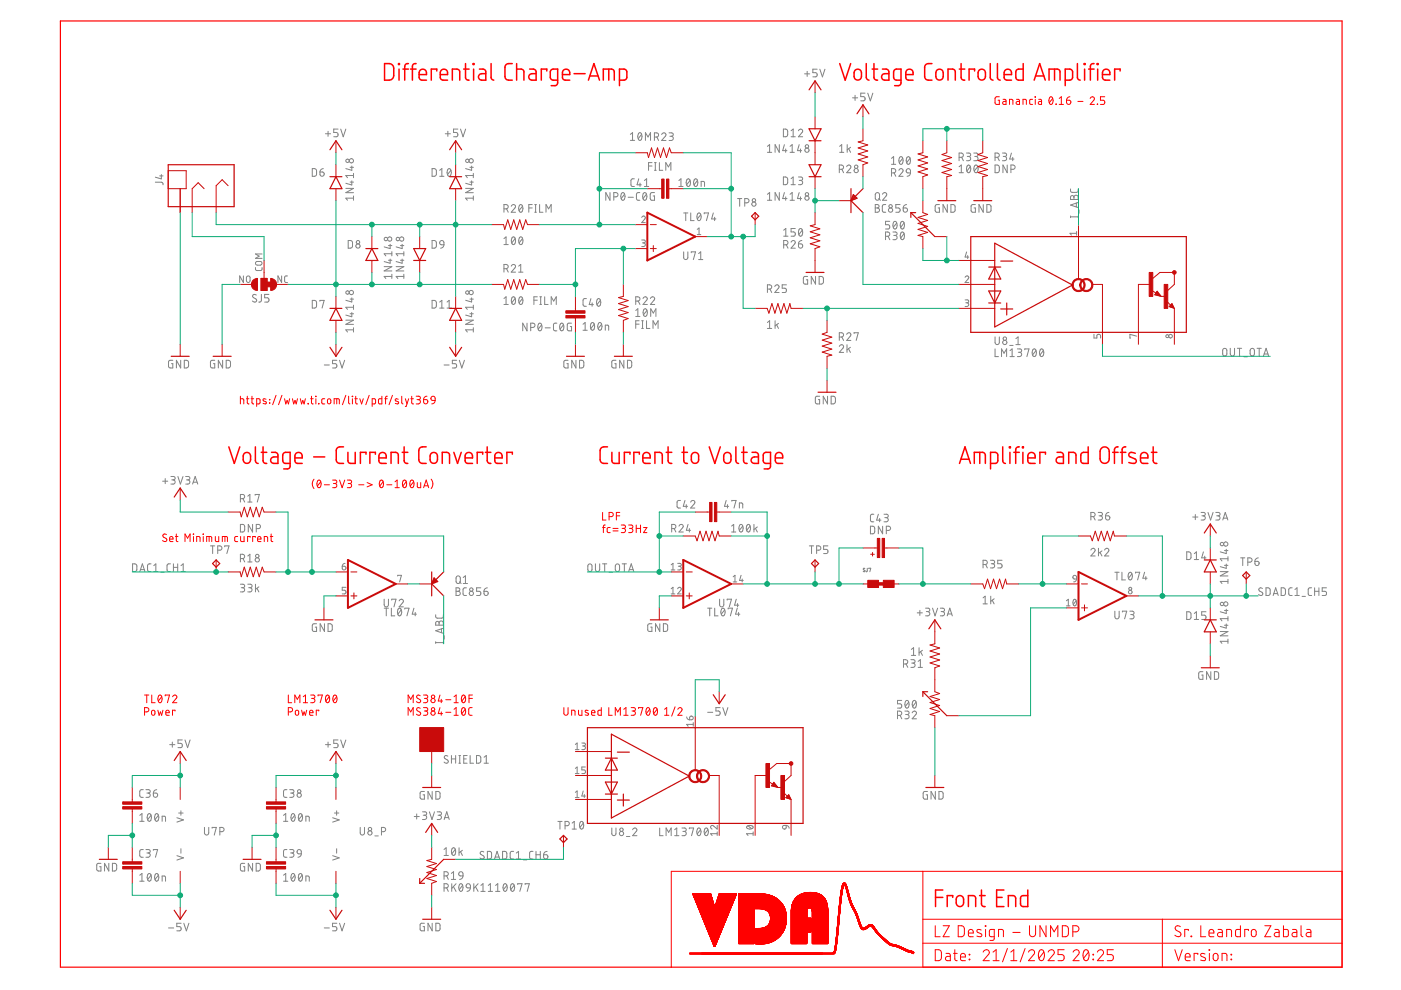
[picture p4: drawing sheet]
<svg xmlns="http://www.w3.org/2000/svg" width="297mm" height="210mm" viewBox="0 0 297 210" stroke-linecap="round" stroke-linejoin="round" font-family="sans-serif">
<g fill="none" stroke="#f00" stroke-width=".21">
<path d="M211.9 20.5h-.6l-.3 .2v1.2l.2 .2h.7v-.8h-.3M212.7 21.1h.4l.2 .2v.8h-.6l-.1-.2v-.3l.7-.1M214 22.1v-1l.7 .1 .1 .9M215.5 21.1h.5l.2 .2v.8h-.6l-.2-.2 .1-.3 .7-.1M216.9 22.1v-1l.7 .1v.9M218.9 21.1h-.4l-.2 .2 .1 .8h.5M219.5 20.5v.1zM219.5 21.1v1M220.2 21.1h.5l.1 .2v.8h-.5l-.2-.2 .1-.3 .6-.1M222.6 20.6l.2-.1a.95 .95 0 0 1 0 1.6 1.02 1.02 0 0 1-.2-1.5zM223.2 20.9l-.7 .9M223.9 22.1h.1z"/>
<path d="M224.6 22.1h.9M224.6 20.9l.4-.4v1.6M226.1 21.3h.6a.45 .45 0 0 1 .3 .5 .45 .45 0 0 1-.5 .3 .45 .45 0 0 1-.4-.4zM226.8 20.5l-.4 .2-.3 .6M228.5 21.5h1.1M231.1 20.9a.44 .44 0 0 1 .7-.3 .44 .44 0 0 1 .1 .7l-.8 .8h.9M232.6 22.1h.1zM234.2 20.5h-.9v.8h.6a.45 .45 0 0 1 .3 .4 .45 .45 0 0 1-.3 .4h-.6M51 84.5l.7 .2v.9M51 84v1.6M52.3 84.5h.5M52.4 84l.1 1.5 .3 .1"/>
<path d="M53.2 84.5h.6M53.4 84v1.5l.4 .1M54.4 85.6h.6l.1-.1-.1-.9-.6-.1v1.7M56.4 84.6l-.4-.1-.2 .3 .7 .5v.2l-.2 .1-.5-.1M57.1 84.7l.1 .1zM57.1 85.4l.1 .1zM58.5 83.8l-.7 2M59.8 83.8l-.7 2M60.3 84.5l.3 1.1 .3-.7 .3 .7 .2-1.1M62 84.5l.3 1.1 .2-.7 .3 .7 .3-1.1M63.7 84.5l.2 1.1 .3-.7 .3 .7 .2-1.1M65.3 85.5l.1 .1z"/>
<path d="M65.8 84.5h.6M66 84l.1 1.5 .3 .1M66.9 84l.1 .1zM67 84.5v1.1M67.5 85.5l.1 .1zM68.9 84.5l-.5 .1-.2 .2 .1 .8h.6M69.5 84.6h.5l.1 .7a.36 .36 0 0 1-.3 .3 .36 .36 0 0 1-.4-.3zM70.8 85.6v-1.1l1.1 .1v1M71.4 84.5v1.1M73.3 83.8l-.7 2M73.9 84v1.4l.3 .2M74.7 84l.1 .1z"/>
<path d="M74.7 84.5v1.1M75.2 84.5h.6M75.4 84v1.5l.4 .1M76.3 84.5l.4 1.1 .3-1.1M78.3 83.8l-.7 2M78.9 85.6h.6l.1-.1-.1-.9-.6-.1v1.7M81 84v1.6h-.6l-.2-.2 .1-.7 .1-.1 .6-.1M81.6 84.5h.5M82.1 84l-.4 .3v1.3M83.2 83.8l-.7 2M84.4 84.6l-.4-.1-.2 .3 .6 .4 .1 .3-.2 .1-.5-.1M85.2 84v1.4l.2 .2"/>
<path d="M85.9 84.5l.4 1.1M86.7 84.5l-.6 1.7h-.2M87.1 84.5h.6M87.3 84v1.5l.4 .1M88.2 84h.6a.36 .36 0 0 1 .3 .4 .36 .36 0 0 1-.3 .3h-.4M88.7 84.7a.46 .46 0 0 1 .4 .5 .46 .46 0 0 1-.4 .4h-.5M89.8 84.7h.5a.45 .45 0 0 1 .4 .5 .45 .45 0 0 1-.5 .4 .45 .45 0 0 1-.4-.4zM90.5 84l-.4 .1-.3 .6M91.5 84.1l.3-.1 .3 .1 .2 .8-.8-.1-.1-.3zM92.3 84.9l-.2 .4-.6 .3M35.3 113.3a.41 .41 0 0 0-.6 0 .41 .41 0 0 0 0 .6l.5 .3a.41 .41 0 0 1 .1 .6 .41 .41 0 0 1-.7-.1l-.1-.1M36 114.3h.7a.38 .38 0 0 0-.3-.5 .38 .38 0 0 0-.4 .3v.7h.7"/>
<path d="M37.2 113.7h.5M37.4 113.2v1.5l.3 .1M39.2 114.8v-1.6l.6 .9 .5-.9v1.6M41 113.2l.1 .1zM41 113.7v1.1M41.7 114.8v-1.1l.7 .2v.9M43.1 113.2v.1zM43.1 113.7v1.1M43.8 114.8v-1.1l1 .1 .1 1M44.3 113.7v1.1M45.7 113.7v1l.2 .1h.5v-1.1M47.1 114.8v-1.1l1.1 .1v1"/>
<path d="M47.7 113.7v1.1M50.4 113.7l-.5 .1-.1 .2v.8h.6M51 113.7v1l.3 .1h.5v-1.1M53 113.9v-.2h-.5v1.1M54.1 113.9v-.2h-.5v1.1M54.6 114.3h.7a.38 .38 0 0 0-.2-.5 .38 .38 0 0 0-.5 .3l.1 .7h.6M56 114.8v-1.1l.7 .2v.9M57.3 113.7h.5M57.5 113.2v1.5l.3 .1M66.6 101.6a1.56 1.56 0 0 0 0 2M67.4 101.9l.2-.1a.95 .95 0 0 1 0 1.6 1 1 0 0 1-.2-1.5zM68 102.2l-.7 .8"/>
<path d="M68.8 102.8h1M70.5 101.8h.6a.36 .36 0 0 1 .3 .4 .36 .36 0 0 1-.3 .3h-.4M71 102.5a.44 .44 0 0 1 .4 .5 .44 .44 0 0 1-.4 .4h-.5M72 101.8l.5 1.6 .6-1.6M73.6 101.8h.6a.36 .36 0 0 1 .3 .4 .36 .36 0 0 1-.3 .3h-.4M74.1 102.5a.44 .44 0 0 1 .4 .5 .44 .44 0 0 1-.4 .4h-.5M76.1 102.8h1.1M77.8 102.3l1.1 .5-1.1 .4M80.6 101.9l.3-.1a.95 .95 0 0 1 0 1.6 1 1 0 0 1-.3-1.5zM81.2 102.2l-.7 .8M82 102.8h1.1M83.8 103.4h.9"/>
<path d="M83.8 102.2l.4-.4v1.6M85.5 101.9l.3-.1a.95 .95 0 0 1 0 1.6 .98 .98 0 0 1-.3-1.5zM86.1 102.2l-.7 .8M87.1 101.9l.2-.1a.95 .95 0 0 1 0 1.6 1 1 0 0 1-.2-1.5zM87.7 102.2l-.7 .8M88.5 102.3v1l.3 .1h.4v-1.1M89.8 103.4l.6-1.6 .5 1.6M90 103h.8M91.4 101.6a1.56 1.56 0 0 1 0 2M127.8 108.6v1.7h.7M127.8 111.8h.5M128.3 111.3h-.2l-.2 .3v1.3"/>
<path d="M129.1 109.5h.5a.44 .44 0 0 0 .4-.4 .44 .44 0 0 0-.4-.5h-.5v1.7M129.4 111.8l-.5 .1-.2 .2 .1 .8h.6M130 112.6h1M130 112h1M130.7 109.4h.7M131.4 108.6h-.7v1.7M131.7 111.3h.6a.36 .36 0 0 1 .3 .4 .36 .36 0 0 1-.3 .3h-.4M132.2 112a.44 .44 0 0 1 .4 .5 .44 .44 0 0 1-.4 .4h-.5M133.3 111.3h.5a.36 .36 0 0 1 .4 .4 .36 .36 0 0 1-.4 .3h-.3M133.7 112a.44 .44 0 0 1 .5 .5 .44 .44 0 0 1-.5 .4h-.4M134.9 112h.9M134.9 111.3v1.6"/>
<path d="M135.8 111.3v1.6M136.4 111.8h.8l-.8 1.1h.8M30.6 150.9h.5a.46 .46 0 0 0 .5-.4 .46 .46 0 0 0-.5-.5h-.5v1.7M30.6 147.4h1M31.1 147.4v1.6M32.2 147.4v1.6h.7M32.2 150.7h.5l.2 .6a.36 .36 0 0 1-.4 .4 .36 .36 0 0 1-.4-.4zM33.5 150.6l.2 1.1 .3-.8 .3 .8 .2-1.1M33.7 147.5l.2-.1a.97 .97 0 0 1 0 1.6 1.02 1.02 0 0 1-.2-1.5zM34.3 147.7l-.7 .9M35 147.6v-.2h.9l-.4 1.6M35.2 151.1h.7a.38 .38 0 0 0-.3-.5 .38 .38 0 0 0-.4 .3v.7l.7 .1"/>
<path d="M36.6 147.7a.44 .44 0 0 1 .6-.3 .44 .44 0 0 1 .2 .7l-.8 .9h.9M37.1 150.7v-.1h-.5v1.1M61.1 150.9h.5a.46 .46 0 0 0 .4-.4 .46 .46 0 0 0-.4-.5h-.5v1.7M61.1 147.4v1.6h.7M62.5 149v-1.6l.5 .9 .6-.9v1.6M62.7 150.7h.5l.1 .6a.36 .36 0 0 1-.3 .4 .36 .36 0 0 1-.4-.4zM63.9 150.6l.3 1.1 .3-.8 .2 .8 .3-1.1M64.3 149h.9M64.3 147.7l.5-.3v1.6M65.6 151.1h.8a.38 .38 0 0 0-.3-.5 .38 .38 0 0 0-.5 .3l.1 .7 .7 .1M65.9 147.4h.5a.36 .36 0 0 1 .4 .3 .36 .36 0 0 1-.4 .4h-.3M66.3 148.1a.46 .46 0 0 1 .5 .4 .46 .46 0 0 1-.5 .5h-.4"/>
<path d="M67.4 147.6v-.2h.9l-.4 1.6M67.6 150.7v-.1h-.5v1.1M69.2 147.5l.2-.1a.97 .97 0 0 1 0 1.6 1.02 1.02 0 0 1-.2-1.5zM69.8 147.7l-.7 .9M70.8 147.5l.2-.1a.97 .97 0 0 1 0 1.6 1.02 1.02 0 0 1-.2-1.5zM71.4 147.7l-.7 .9M86.5 149v-1.6l.6 .9 .5-.9v1.6M86.5 151.7v-1.7l.6 .9 .5-.9v1.7M89.1 147.5l-.2-.1a.37 .37 0 0 0-.5 .1 .37 .37 0 0 0 .1 .5l.5 .3a.4 .4 0 0 1 .1 .6 .4 .4 0 0 1-.6 0l-.2-.1M89.1 150.2l-.2-.1a.37 .37 0 0 0-.5 .1 .37 .37 0 0 0 .1 .5l.5 .3a.4 .4 0 0 1 .1 .6 .4 .4 0 0 1-.6 0l-.2-.2M89.8 147.4h.5a.36 .36 0 0 1 .4 .3 .36 .36 0 0 1-.4 .4h-.3M89.8 150h.5a.36 .36 0 0 1 .4 .4 .36 .36 0 0 1-.4 .3h-.3"/>
<path d="M90.3 148.1a.46 .46 0 0 1 .4 .4 .46 .46 0 0 1-.4 .5h-.5M90.3 150.7a.46 .46 0 0 1 .4 .5 .46 .46 0 0 1-.4 .5h-.5M93.3 147.4l-.4 1.2h.9M93.3 150l-.4 1.3h.9M93.6 148.3v.7M93.6 150.9v.8M94.5 148.4h1.1M94.5 151h1.1M96.3 149h.9M96.3 151.7h.9M96.3 147.7l.4-.3v1.6M96.3 150.4l.4-.4v1.7"/>
<path d="M98 147.5l.3-.1a.97 .97 0 0 1 0 1.6 1.02 1.02 0 0 1-.3-1.5zM98 150.1l.3-.1a.97 .97 0 0 1 0 1.7 1.02 1.02 0 0 1-.3-1.6zM98.6 147.7l-.7 .9M98.6 150.4l-.7 .9M99.4 148.1h.8M100.1 150l-.5 .1-.2 .3v1l.2 .2 .5 .1M100.2 147.4h-.8v1.6M119.5 150v1.2a.44 .44 0 0 0 .5 .5 .44 .44 0 0 0 .4-.5v-1.2M121.2 151.7v-1.1l.7 .1v1M122.7 150.6v.9l.2 .2h.5v-1.1M124.7 150.7l-.5-.1-.1 .2 .7 .5v.2l-.2 .2-.5-.1M125.4 151.1h.7a.38 .38 0 0 0-.2-.5 .38 .38 0 0 0-.5 .3l.1 .7 .6 .1"/>
<path d="M127.5 150v1.7l-.6-.1-.1-.2v-.7l.1-.1h.6M129.1 150v1.7h.7M130.5 151.7v-1.7l.5 .9 .5-.9v1.7M132.2 151.7h1M132.2 150.4l.5-.4v1.7M133.8 150h.6a.36 .36 0 0 1 .3 .4 .36 .36 0 0 1-.3 .3h-.4M134.3 150.7a.46 .46 0 0 1 .4 .5 .46 .46 0 0 1-.4 .5h-.5M135.4 150.2v-.2h.9l-.5 1.7M137.2 150.1h.1a.8 .8 0 0 1 .6 .5 .8 .8 0 0 1-.2 .8l-.3 .3a1 1 0 0 1-.2-1.6zM137.8 150.4l-.8 .9M138.7 150.1l.3-.1a.97 .97 0 0 1 0 1.7 1.02 1.02 0 0 1-.3-1.6zM139.3 150.4l-.7 .9"/>
<path d="M140.9 151.7h.9M140.9 150.4l.5-.4v1.7M143.1 149.9l-.7 1.9M143.7 150.4a.44 .44 0 0 1 .6-.3 .44 .44 0 0 1 .2 .6l-.8 1h.9M146.9 189.6h3.8M146.9 189.5h3.8M146.9 189.6l3.8 .1M147 189.7l3.8 .1M147 189.7h3.7M147 189.8l3.8 .1M147 189.8h3.8M147 189.9h3.8"/>
<path d="M147.1 189.9h3.7M147.1 190.1h3.8M147.1 190h3.7M147.1 190.2h3.8M147.2 190.2h3.7M147.2 190.3h3.7M147.2 190.4h3.7M147.3 190.4l3.7 .1M147.3 190.5h3.7M147.3 190.6h3.7M147.3 190.6l3.7 .1M147.4 190.7h3.6"/>
<path d="M147.4 190.8h3.6M147.4 190.8h3.7M147.4 190.9h3.7M147.5 191h3.6M147.5 191l3.6 .1M147.5 191.1h3.7M147.6 191.2h3.6M147.6 191.3h3.6M147.6 191.4h3.6M147.7 191.4l3.6 .1M147.7 191.5h3.6M147.7 191.6h3.6"/>
<path d="M147.7 191.6l3.6 .1M147.8 191.7h3.5M147.8 191.7l3.5 .1M147.8 191.9h3.6M147.8 191.8h3.6M147.9 192h3.5M147.9 192.1h3.5M148 192.2h3.5M148 192.1h3.4M148 192.2l3.5 .1M148 192.3h3.5M148 192.4h7"/>
<path d="M148.1 192.5h6.8M148.1 192.4l6.9 .1M148.1 192.7h6.8M148.2 192.7h6.7M148.3 193.1h6.4M148.4 193.1h6.3M148.4 193.2h6.3M148.4 193.2h6.2M148.4 193.3h6.2M148.5 193.4h6.1M148.5 193.5h6M148.5 193.6h6"/>
<path d="M148.6 193.7h5.9M148.6 193.7h5.8M148.6 193.8h5.8M148.7 193.9h5.7M148.7 193.9h5.6M148.7 194h5.6M148.7 194.1h5.6M148.8 194.1h5.5M148.8 194.2h5.4M148.8 194.3h5.4M148.8 194.4h5.4M148.9 194.4h5.3"/>
<path d="M148.9 194.5h5.2M148.9 194.6h5.2M149 194.7h5.1M149 194.7h5M149 194.8h5M149.1 194.8h4.9M149.1 194.9h4.9M149.1 194.9h4.8M149.1 195h4.8M149.1 195.1h4.8M149.2 195.1h4.7M149.2 195.2h4.7"/>
<path d="M149.2 195.2h4.6M149.2 195.3h4.6M149.3 195.4h4.5M149.3 195.4h4.4M149.3 195.5h4.4M149.4 195.6h4.3M149.4 195.6h4.2M149.4 195.7h4.2M149.4 195.8h4.2M149.5 195.8h4.1M149.5 195.9h4M149.5 196h4"/>
<path d="M149.6 196.1h3.9M149.6 196.2h3.8M149.6 196.3h3.8M149.7 196.4h3.6M149.7 196.5h3.6M149.8 196.6h3.5M149.8 196.6h3.4M149.8 196.7h3.4M149.9 196.8h3.3M149.9 197h3.2M149.9 197.1h3.2M150 197.1h3.1"/>
<path d="M150 197.2h3M150 197.3h3M150.1 197.3h2.9M150.1 197.4h2.8M150.1 197.5h2.8M150.2 197.6h2.6M150.2 197.7h2.6M150.3 197.8h2.5M150.3 197.8h2.4M150.3 198h2.4M150.3 197.9h2.4M150.3 198.1h2.4"/>
<path d="M150.4 198.2h2.2M150.4 198.1h2.2M150.5 198.4h2M150.7 199h1.6M150.8 199.1h1.5M150.8 199.1h1.4M150.8 199.2h1.4M150.9 199.3h1.3M150.9 199.3h1.2M150.9 199.4h1.2M150.9 199.5h1.2M151 199.5h1"/>
<path d="M151 199.6h1M151 199.7h1M151.1 199.8h.8M151.1 199.9h.8M151.1 200h.8M151.6 192.2h3.4M151.6 192.2h3.5M151.7 192h3.4M151.7 191.9h3.5M151.7 191.8h3.5M151.8 191.7h3.5M151.8 191.6h3.5"/>
<path d="M151.8 191.5h3.5M151.9 191.4h3.5M151.9 191.3h3.5M152 191.2h3.5M152 191.1h3.5M152 191h3.6M152.1 190.8h3.6M152.1 190.6h3.6M152.3 198.9h-1.6M152.4 198.8h-1.7M152.4 198.8h-1.8M152.4 198.7h-1.8"/>
<path d="M152.4 189.8h3.7M152.4 198.6l-1.8 .1M152.4 189.7h3.7M152.4 198.6h-1.8M152.5 198.5l-1.9 .1M152.5 189.6h3.6M152.5 198.5h-2M152.5 198.4l-2 .1M152.5 189.5h3.6M152.5 198.3l-2 .1M152.6 198.3h-2.1M152.6 198.2h-2.2"/>
<path d="M152.7 198h-2.4M153 197.2h-3M153.1 197h-3.2M153.1 196.9h-3.2M153.2 196.8h-3.4M153.3 196.5h-3.6M153.4 196.4h-3.7M154.7 193h-6.4M154.8 192.9h-6.5M154.8 192.8h-6.6M154.9 192.6h-6.8M155 192.3l-3.4 .1"/>
<path d="M155 192.3h-3.4M155.1 192.1h-3.4M155.2 192h-3.5M155.2 191.9h-3.5M155.3 191.7l-3.5 .1M155.3 191.6l-3.5 .1M155.3 191.5l-3.5 .1M155.4 191.4l-3.6 .1M155.4 191.3h-3.5M155.5 191.2h-3.6M155.5 191.1h-3.5M155.6 191h-3.6"/>
<path d="M155.6 190.9h-3.6M155.6 190.8h-3.5M155.7 190.7h-3.6M155.7 190.6h-3.6M155.7 190.5l-3.6 .1M155.8 190.5h-3.6M155.8 190.4l-3.6 .1M155.8 190.4h-3.6M155.8 190.3l-3.6 .1M155.9 190.3h-3.7M155.9 190.2h-3.6M155.9 190.1h-3.6"/>
<path d="M156 190h-3.7M156 189.9l-3.7 .1M156 189.9h-3.6M156 189.8l-3.6 .1M156 189.8h-3.6M156.1 189.6h-3.6M156.6 194.9h3.3M156.6 200h3.3M156.6 198.6h3.3M156.6 196.3h3.3M156.6 197.8h3.3M156.6 196.4h3.3"/>
<path d="M156.6 197.1h3.3M156.6 199.4h3.3M156.6 197.7h3.3M156.6 197.5h3.3M156.6 198.5h3.3M156.6 199.9h3.3M156.6 199.8h3.3M156.6 199.7h3.3M156.6 199.6h3.3M156.6 199.5h3.3M156.6 199.3h3.3M156.6 199.2h3.3"/>
<path d="M156.6 199.1h3.3M156.6 199h3.3M156.6 198.9h3.3M156.6 198.8h3.3M156.6 198.7h3.3M156.6 198.4h3.3M156.6 198.3h3.3M156.6 198.2h3.3M156.6 198.1h3.3M156.6 198h3.3M156.6 197.9h3.3M156.6 197.6h3.3"/>
<path d="M156.6 197.4h3.3M156.6 197.3h3.3M156.6 197.2h3.3M156.6 197h3.3M156.6 196.9h3.3M156.6 196.8h3.3M156.6 196.7h3.3M156.6 196.6h3.3M156.6 196.5h3.3M156.6 196.2h3.3M156.6 196.1h3.3M156.6 196h3.3"/>
<path d="M156.6 195.9h3.3M156.6 195.8h3.3M156.6 195.7h3.3M156.6 195.6h3.3M156.6 195.5h3.3M156.6 195.4h3.3M156.6 195.3h3.3M156.6 195.2h3.3M156.6 195.1h3.3M156.6 195h3.3M156.6 194.8h3.3M156.6 194.7h3.3"/>
<path d="M156.6 194.6h3.3M156.6 194.5h3.3M156.6 194.4h3.3M156.6 194.3h3.3M156.6 194.2h3.3M156.6 194.1h3.3M156.6 194h3.3M156.6 193.9h3.3M156.6 193.8h3.3M156.6 193.7h3.3M156.6 193.6h3.3M156.6 193.5h3.3"/>
<path d="M156.6 193.4h3.3M156.6 193.3h3.3M156.6 193.2h3.3M156.6 193.1h3.3M156.6 193h3.3M156.6 192.9h3.3M156.6 192.8h3.3M156.6 192.7h3.3M156.6 192.7h9.8M156.6 192.6h9.8M156.6 192.6h9.7M156.6 192.5h9.7"/>
<path d="M156.6 192.4h9.7M156.6 192.3h9.6M156.6 192.2l9.6 .1M156.6 192.2h9.6M156.6 192.1h9.5M156.6 192h9.5M156.6 191.9h9.4M156.6 191.8h9.3M156.6 191.7l9.3 .1M156.6 191.7h9.3M156.6 191.6l9.3 .1M156.6 191.6h9.2"/>
<path d="M156.6 191.5l9.2 .1M156.6 191.5h9.1M156.6 191.4l9.1 .1M156.6 191.4h9M156.6 191.3l9 .1M156.6 191.3h8.9M156.6 191.2l8.9 .1M156.6 191.2h8.9M156.6 191.1l8.8 .1M156.6 191.1h8.8M156.6 191l8.7 .1M156.6 191h8.6"/>
<path d="M156.6 190.9h8.6M156.6 190.9h8.5M156.6 190.8h8.5M156.6 190.8h8.4M156.6 190.7h8.4M156.6 190.6l8.3 .1M156.6 190.6h8.2M156.6 190.5l8.1 .1M156.6 190.5h8.1M156.6 190.4l8 .1M156.6 190.4h7.9M156.6 190.3l7.8 .1"/>
<path d="M156.6 190.3h7.8M156.6 190.2h7.7M156.6 190.2h7.6M156.6 190.1h7.5M156.6 190.1h7.4M156.6 190h7.2M156.6 189.9l7.1 .1M156.6 189.9h7M156.6 189.8l6.8 .1M156.6 189.8h6.7M156.6 189.7l6.6 .1M156.6 189.7h6.3"/>
<path d="M156.6 189.6l6.1 .1M156.6 189.6h5.9M156.6 189.5l5.6 .1M156.6 189.5h5M160.2 197.1h6.1M160.2 198.1h5.5M160.2 197.9h5.6M160.2 197.3h6M160.2 197.2h6M160.2 197h6.1M160.2 196.9h6.1M161.3 192.7h5.1"/>
<path d="M161.7 196.8h4.7M161.8 192.8h4.6M161.9 196.7h4.5M161.9 192.8h4.5M162.2 192.9h4.3M162.3 192.9h4.2M162.3 196.6h4.2M162.4 193h4.1M162.5 193h4M162.5 196.4h4M162.6 193.1h3.9M162.7 193.1h3.8"/>
<path d="M162.7 196.3h3.8M162.8 193.2h3.7M162.8 193.2h3.8M162.9 200h-2.7M162.9 196.2h3.7M162.9 193.3h3.7M162.9 193.3l3.7 .1M162.9 196.1h3.7M163 193.4h3.6M163 199.9h-2.8M163 196h3.6M163 193.4l3.6 .1"/>
<path d="M163 193.5h3.6M163.1 195.9h3.5M163.1 193.5l3.5 .1M163.1 193.6h3.5M163.1 195.8h3.5M163.1 193.7h3.5M163.2 195.7h3.4M163.2 193.8h3.5M163.2 193.7h3.5M163.2 195.7h3.5M163.2 199.9h-3M163.2 195.6h3.5"/>
<path d="M163.2 193.9h3.5M163.3 195.5h3.4M163.3 194h3.4M163.3 193.9h3.4M163.3 195.4h3.4M163.3 194l3.4 .1M163.3 195.3h3.4M163.3 194.1h3.4M163.3 195.2h3.4M163.3 194.2l3.4 .1M163.3 194.2h3.4M163.3 199.8h-3.1"/>
<path d="M163.3 195.1h3.4M163.3 195h3.4M163.3 194.9h3.4M163.3 194.5h3.4M163.3 194.4h3.4M163.3 194.3h3.4M163.4 194.9h3.3M163.4 194.8h3.3M163.4 194.7h3.3M163.4 194.6h3.3M163.4 194.5h3.3M163.5 199.7l-3.3 .1"/>
<path d="M163.6 199.7h-3.4M163.7 199.6l-3.5 .1M163.8 199.6h-3.6M164 199.5l-3.8 .1M164 199.5h-3.8M164.1 199.4l-3.9 .1M164.2 199.4h-4M164.3 199.3l-4.1 .1M164.4 199.3h-4.2M164.5 199.2l-4.3 .1M164.5 199.2h-4.3M164.6 199.1l-4.4 .1"/>
<path d="M164.7 199.1h-4.5M164.8 199l-4.6 .1M164.8 199h-4.6M164.9 198.9h-4.7M165 198.9h-4.8M165 198.8h-4.8M165.1 198.8h-4.9M165.1 198.7h-4.9M165.2 198.6l-5 .1M165.2 198.6h-5M165.3 198.5l-5.1 .1M165.3 198.5h-5.1"/>
<path d="M165.4 198.4l-5.2 .1M165.4 198.4h-5.2M165.5 198.3l-5.3 .1M165.5 198.3h-5.3M165.6 198.2h-5.4M165.7 198.1h-5.5M165.7 198h-5.5M165.8 198h-5.6M165.8 197.8l-5.6 .1M165.9 197.8h-5.7M165.9 197.7l-5.7 .1M165.9 197.7h-5.7"/>
<path d="M166 197.6l-5.8 .1M166 197.6h-5.8M166 197.5h-5.8M166.1 197.5h-5.9M166.1 197.4h-5.9M166.2 197.2h-6M166.3 197.1h-6.1M166.3 196.9h-6.1M166.4 196.8h-5.1M166.4 196.6l-4.3 .1M166.5 196.6h-4.3M166.5 196.5h-4.1"/>
<path d="M166.5 196.4h-3.9M166.6 196.2h-3.8M166.6 196.1h-3.7M166.6 195.9l-3.6 .1M166.6 195.8l-3.5 .1M166.7 195.7h-3.5M166.7 195.5h-3.5M167.8 194.9h4.1M167.8 200h3.2M167.8 198.6h3.2M167.8 196.3h4.1M167.8 197.8h3.2"/>
<path d="M167.8 196.4h4.1M167.8 197.1h4.1M167.8 199.4h3.2M167.8 197.7h3.2M167.8 198.5h3.2M167.8 199.9h3.2M167.8 199.8h3.2M167.8 199.7h3.2M167.8 199.6h3.2M167.8 199.5h3.2M167.8 199.3h3.2M167.8 199.2h3.2"/>
<path d="M167.8 199.1h3.2M167.8 199h3.2M167.8 198.9h3.2M167.8 198.8h3.2M167.8 198.7h3.2M167.8 198.4h3.2M167.8 198.3h3.2M167.8 198.2h3.2M167.8 198.1h3.2M167.8 198h3.2M167.8 197.9h3.2M167.8 197.6h3.2"/>
<path d="M167.8 197.5h4.1M167.8 197.4h4.1M167.8 197.3h4.1M167.8 197.2h4.1M167.8 197h4.1M167.8 196.9h4.1M167.8 196.8h4.1M167.8 196.7h4.1M167.8 196.6h4.1M167.8 196.5h4.1M167.8 196.2h4.1M167.8 196.1h4.1"/>
<path d="M167.8 196h4.1M167.8 195.9h4.1M167.8 195.8h4.1M167.8 195.7h4.1M167.8 195.6h4.1M167.8 195.5h4.1M167.8 195.4h4.1M167.8 195.3h4.1M167.8 195.2h4.1M167.8 195.1h4.1M167.8 195h4.1M167.8 194.8h4.1"/>
<path d="M167.8 194.7h4.1M167.8 194.6h3.2M167.8 194.5h3.2M167.8 194.4h3.2M167.8 194.3h3.2M167.8 194.2h3.2M167.8 194.1h3.2M167.8 194h3.2M167.8 193.9h3.2M167.8 193.8h3.2M167.8 193.7h3.2M167.8 193.6h3.2"/>
<path d="M167.8 193.5h3.2M167.8 193.4h3.2M167.8 193.3h3.2M167.8 193.2h3.3M167.8 193.1h3.3M167.8 193h3.3M167.8 192.9h3.3M167.8 192.7h3.5M167.8 192.4h7.7M167.8 192.3h7.7M167.9 192.3h7.6M167.9 192.2h7.6"/>
<path d="M167.9 192.1h7.5M167.9 192h7.5M167.9 191.9h7.5M168 191.8h7.4M168 191.7h7.4M168 191.7h7.3M168 191.6h7.3M168.1 191.5h7.2M168.1 191.4h7.2M168.1 191.3h7.2M168.1 191.3h7.1M168.2 191.2h7"/>
<path d="M168.3 191.1h6.9M168.3 191h6.8M168.3 190.9h6.8M168.4 190.9h6.7M168.4 190.8h6.6M168.5 190.7h6.5M168.5 190.7h6.4M168.6 190.6h6.3M168.6 190.5h6.3M168.7 190.5h6.1M168.7 190.4h6.1M168.8 190.4h5.9"/>
<path d="M168.8 190.3h5.9M168.9 190.2h5.7M169 190.1h5.5M169.1 190.1h5.4M169.1 190h5.4M169.2 190h5.2M169.3 189.9h5M169.4 189.8h4.8M169.5 189.8h4.6M169.6 189.7h4.4M169.7 189.7h4.2M169.8 189.6h4"/>
<path d="M169.9 189.6h3.9M170.1 189.5h3.5M170.2 189.5h3.3M170.3 189.4h3M170.5 189.4h2.7M170.8 189.3h2.1M171.1 193.2l-3.3 .1M171.1 193.1h-3.3M171.1 189.3h1.5M171.1 192.9h-3.3M171.2 192.8h-3.4M171.2 192.7h-3.4"/>
<path d="M171.3 192.6h-3.5M171.4 192.6h-3.6M171.9 197.6h-4.1M171.9 197.5h-4.1M172 192.6h3.5M172.1 192.7h3.4M172.1 192.8h3.4M172.2 192.9h3.3M172.2 193h3.3M172.2 193.2h3.3M172.2 193.1h3.3M172.2 194.9h3.3"/>
<path d="M172.2 200h3.3M172.2 198.6h3.3M172.2 196.3h3.3M172.2 197.8h3.3M172.2 196.4h3.3M172.2 197.1h3.3M172.2 199.4h3.3M172.2 197.7h3.3M172.2 197.5h3.3M172.2 198.5h3.3M172.2 199.9h3.3M172.2 199.8h3.3"/>
<path d="M172.2 199.7h3.3M172.2 199.6h3.3M172.2 199.5h3.3M172.2 199.3h3.3M172.2 199.2h3.3M172.2 199.1h3.3M172.2 199h3.3M172.2 198.9h3.3M172.2 198.8h3.3M172.2 198.7h3.3M172.2 198.4h3.3M172.2 198.3h3.3"/>
<path d="M172.2 198.2h3.3M172.2 198.1h3.3M172.2 198h3.3M172.2 197.9h3.3M172.2 197.6h3.3M172.2 197.4h3.3M172.2 197.3h3.3M172.2 197.2h3.3M172.2 197h3.3M172.2 196.9h3.3M172.2 196.8h3.3M172.2 196.7h3.3"/>
<path d="M172.2 196.6h3.3M172.2 196.5h3.3M172.2 196.2h3.3M172.2 196.1h3.3M172.2 196h3.3M172.2 195.9h3.3M172.2 195.8h3.3M172.2 195.7h3.3M172.2 195.6h3.3M172.2 195.5h3.3M172.2 195.4h3.3M172.2 195.3h3.3"/>
<path d="M172.2 195.2h3.3M172.2 195.1h3.3M172.2 195h3.3M172.2 194.8h3.3M172.2 194.7h3.3M172.2 194.6h3.3M172.2 194.5h3.3M172.2 194.4h3.3M172.2 194.3h3.3M172.2 194.2h3.3M172.2 194.1h3.3M172.2 194h3.3"/>
<path d="M172.2 193.9h3.3M172.2 193.8h3.3M172.2 193.7h3.3M172.2 193.6h3.3M172.2 193.5h3.3M172.2 193.4h3.3M172.2 193.3h3.3M175.5 192.5h-7.7M177.2 200h.2M177.2 199.9h.2M177.2 199.8h.2M177.2 199.7h.2"/>
<path d="M177.2 199.6h.3M177.2 199.5h.3M177.2 199.4h.3M177.2 199.3h.3M177.2 199.2h.3M177.3 199.2h.2M177.3 199.1h.2M177.3 199h.2M177.3 198.9h.2M177.3 198.8h.2M177.3 198.7h.3M177.3 198.6h.3"/>
<path d="M177.3 198.5h.3M177.4 198.4h.2M177.4 198.3h.2M177.4 198.2h.2M177.4 198.1h.2M177.4 198h.2M177.4 197.9h.2M177.4 197.9h.3M177.4 197.8h.3M177.4 197.7h.3M177.4 197.6h.3M177.4 197.5h.3"/>
<path d="M177.5 199.6l-.3 .1M177.5 197.4h.2M177.5 197.3h.2M177.5 197.2h.2M177.5 197.1h.2M177.5 199.4l-.3 .1M177.5 197h.2M177.5 196.9h.2M177.5 196.8h.3M177.5 196.7h.3M177.5 199.1h-.2M177.5 196.6h.3"/>
<path d="M177.5 196.3h.3M177.5 198.9h-.2M177.5 196.5h.3M177.5 196.4h.3M177.6 196.2h.2M177.6 196.1h.2M177.6 196h.2M177.6 195.9h.2M177.6 195.8h.2M177.6 198.3h-.2M177.6 195.7h.2M177.6 198.1h-.2"/>
<path d="M177.6 195.6h.3M177.6 195.5h.3M177.6 195.4h.3M177.6 195.3h.3M177.7 195.3h.2M177.7 195.2h.2M177.7 194.9h.2M177.7 195.1h.2M177.7 195h.2M177.7 197.4l-.3 .1M177.7 194.8h.2M177.7 194.7h.2"/>
<path d="M177.7 197.3h-.2M177.7 194.6h.2M177.7 194.5h.2M177.7 194.4h.3M177.7 194.3h.3M177.7 194.2h.3M177.8 194.1h.2M177.8 194h.2M177.8 193.9h.2M177.8 193.8h.2M177.8 196.4h-.3M177.8 193.7h.2"/>
<path d="M177.8 193.6h.2M177.8 193.5h.3M177.8 193.4h.3M177.8 193.3h.3M177.8 195.9h-.2M177.8 193.2h.3M177.8 193.1h.3M177.8 193h.3M177.9 195.6h-.3M177.9 193h.2M177.9 192.9h.2M177.9 195.4l-.3 .1"/>
<path d="M177.9 192.8h.2M177.9 192.7h.2M177.9 192.6h.2M177.9 192.5h.2M177.9 192.4h.2M177.9 194.9l-.2 .1M177.9 192.3h.3M177.9 192.2h.3M177.9 194.7h-.2M177.9 192.1h.3M177.9 192h.3M178 194.5h-.3"/>
<path d="M178 191.9h.2M178 191.8h.2M178 194.2h-.3M178 191.7h.2M178 191.6h.2M178 194h-.2M178 191.5h.2M178 191.4h.3M178 191.3h.3M178 191.2h.3M178.1 193.5l-.3 .1M178.1 191.2h.2"/>
<path d="M178.1 191.1h.2M178.1 191h.2M178.1 193.3h-.3M178.1 190.9h.2M178.1 190.8h.2M178.1 190.7h.3M178.1 190.6h.3M178.1 192.8h-.2M178.1 190.5h.3M178.1 192.7h-.2M178.1 190.4h.3M178.1 190.3h.3"/>
<path d="M178.2 192.4h-.3M178.2 190.2h.2M178.2 190.1h.2M178.2 192.2l-.3 .1M178.2 190h.2M178.2 189.9h.2M178.2 192h-.2M178.2 189.8h.2M178.2 189.8h.3M178.2 189.7h.3M178.2 189.6h.3M178.2 189.5h.3"/>
<path d="M178.3 191.4l-.3 .1M178.3 189.4h.2M178.3 189.3h.2M178.3 189.2h.2M178.3 189.1h.3M178.3 189h.3M178.3 190.8h-.2M178.3 188.9h.3M178.4 188.8h.2M178.4 188.6h.2M178.4 188.5h.2M178.4 188.4h.3"/>
<path d="M178.4 189.9l-.2 .1M178.4 188.3h.3M178.5 188.3h.2M178.5 189.6l-.3 .1M178.5 188.2h.2M178.5 188.1h.3M178.5 188h.3M178.5 187.9h.3M178.6 187.8h.3M178.6 187.7h.3M178.6 188.7h-.2M178.6 188.6h-.2"/>
<path d="M178.7 188.5h-.3M178.7 188.4h-.3M178.7 187.5h.6M178.7 188.2h-.2M178.7 187.4h.6M178.8 187.4h.5M178.8 188.1h-.3M178.8 187.3h.4M178.8 187.9l-.3 .1M178.8 187.8l-.2 .1M178.9 187.7l-.3 .1M178.9 187.2h.2"/>
<path d="M178.9 187.6h-.3M179 187.6h-.4M179 187.6h.4M179.1 187.7h.3M179.1 187.6h.3M179.2 187.7h.3M179.2 187.8l.3 .1M179.2 187.8h.3M179.2 187.9l.3 .1M179.2 187.9h.3M179.3 188l.3 .1M179.3 188h.2"/>
<path d="M179.3 188.1h.3M179.3 188.2h.3M179.4 188.3h.2M179.4 187.5h-.7M179.4 188.4h.3M179.4 188.5h.3M179.5 188.6h.2M179.5 188.5l.2 .1M179.5 188.7h.2M179.5 188.8h.3M179.5 188.9h.3M179.6 189h.2"/>
<path d="M179.6 189.1h.2M179.6 189.1h.3M179.6 189.2h.3M179.6 189.3h.3M179.7 189.4h.2M179.7 189.5h.3M179.7 189.6h.3M179.7 189.6l.3 .1M179.7 189.7l.3 .1M179.7 189.7h.3M179.8 189.8h.2M179.8 189.9h.3"/>
<path d="M179.8 189.9l.3 .1M179.8 190.1h.3M179.8 190h.3M179.9 190.1h.2M179.9 190.2h.2M179.9 190.3h.3M179.9 190.4h.3M179.9 190.3l.3 .1M180 190.5h.2M180 190.6h.3M180 190.5h.3M180 190.7h.3"/>
<path d="M180 190.8h.3M180.1 190.9h.2M180.1 190.9h.3M180.1 191h.3M180.1 191.1h.3M180.2 191.2h.3M180.2 191.2l.3 .1M180.2 191.3h.3M180.3 191.4l.3 .1M180.3 191.4h.2M180.3 191.5h.3M180.3 191.6l.4 .1"/>
<path d="M180.3 191.6h.3M180.4 191.7l.3 .1M180.4 191.7h.3M180.4 191.9h.3M180.4 191.8h.3M180.5 191.9h.3M180.5 192h.3M180.5 192.1h.3M180.6 192.1l.3 .1M180.6 192.2h.3M180.6 192.3h.4M180.7 192.3h.3"/>
<path d="M180.7 192.4h.3M180.7 192.4l.3 .1M180.7 192.5h.4M180.8 192.6h.3M180.8 192.7h.3M180.8 192.7h.4M180.9 192.8h.3M180.9 192.9h.4M181 192.9l.3 .1M181 193l.4 .1M181 193h.3M181.1 193.1h.3"/>
<path d="M181.1 193.2h.3M181.1 193.2l.4 .1M181.2 193.3l.3 .1M181.2 193.3h.3M181.2 193.4h.3M181.3 193.4l.3 .1M181.3 193.5h.3M181.3 193.5l.3 .1M181.3 193.6h.3M181.4 193.7h.3M181.4 193.8h.3M181.4 193.9h.3"/>
<path d="M181.5 193.9l.3 .1M181.5 194h.3M181.5 194l.3 .1M181.5 194.1h.3M181.5 194.1l.3 .1M181.6 194.2h.3M181.6 194.3h.3M181.6 194.4h.3M181.7 194.4h.2M181.7 194.5h.2M181.7 194.6h.3M181.7 194.5h.3"/>
<path d="M181.7 194.7h.3M181.8 194.7h.2M181.8 194.8h.3M181.8 194.9h.3M181.8 195h.3M181.9 195.1h.2M181.9 195.1h.3M181.9 195.2h.3M181.9 195.3h.3M182 195.4h.2M182 195.4h.3M182 195.5h.3"/>
<path d="M182 195.5l.3 .1M182.1 195.6h.2M182.1 195.7h.3M182.1 195.8h.3M182.1 195.8l.3 .1M182.2 195.9l.3 .1M182.2 195.9h.2M182.2 196l.3 .1M182.2 196h.3M182.2 196.1h.3M182.2 196.2h.3M182.3 196.2h.3"/>
<path d="M182.3 196.3h.3M182.3 196.4h.3M182.4 196.4h.2M182.4 196.5h.3M182.4 196.6h.4M182.5 196.6l.3 .1M182.5 196.7h.4M182.5 196.7l.4 .1M182.5 196.8h1.3M182.6 196.8h1.1M182.6 196.9h1.1M182.6 197h1"/>
<path d="M182.7 197h.8M182.8 197.1h.5M182.8 197.1h.4M183.9 196.7l-.7 .1M183.9 196.3h1.2M184 196.3h1.1M184 196.7h-.7M184 196.6l-.6 .1M184.1 196.2h.9M184.1 196.6h-.6M184.1 196.5l-.5 .1M184.2 196.1h.7"/>
<path d="M184.3 196.5h-.6M184.3 196.1h.6M184.3 196.4h-.5M184.4 196.4h-.6M184.5 196h.2M184.7 196.4h.5M184.8 196.4h.4M184.8 196.5h.5M184.9 196.5l.4 .1M185 196.6h.4M185 196.7h.4M185.1 196.7l.4 .1"/>
<path d="M185.1 196.8h.4M185.2 196.8h.3M185.2 196.9h.4M185.3 197h.3M185.3 197h.4M185.3 197.1h.4M185.4 197.1h.3M185.4 197.2h.4M185.4 197.2l.4 .1M185.5 197.3h.3M185.5 197.3l.4 .1M185.5 197.4h.4"/>
<path d="M185.6 197.4l.4 .1M185.6 197.5h.4M185.7 197.5l.4 .1M185.7 197.6h.4M185.8 197.6l.3 .1M185.8 197.7h.4M185.8 197.7l.4 .1M185.9 197.8h.4M185.9 197.8l.4 .1M186 197.9h.4M186 198h.4M186.1 198h.4"/>
<path d="M186.1 198.1h.4M186.2 198.1h.4M186.2 198.2h.4M186.3 198.2h.4M186.3 198.3h.4M186.4 198.3l.4 .1M186.4 198.4h.5M186.5 198.4l.4 .1M186.5 198.5h.5M186.6 198.5l.4 .1M186.6 198.6h.5M186.7 198.6l.4 .1"/>
<path d="M186.7 198.7h.5M186.8 198.8h.4M186.8 198.8h.5M186.9 198.9h.5M187 198.9h.4M187 199h.5M187.1 199l.5 .1M187.2 199.1h.4M187.2 199.1h.5M187.3 199.2h.4M187.3 199.2l.5 .1M187.4 199.3h.5"/>
<path d="M187.4 199.3l.5 .1M187.5 199.4h.5M187.5 199.4l.5 .1M187.6 199.5h.5M187.7 199.5l.5 .1M187.7 199.6h.5M187.8 199.6l.5 .1M187.9 199.7h.4M187.9 199.7l.5 .1M188 199.8h.5M188 199.9h.6M188.1 199.9h.5"/>
<path d="M188.1 200h.6M195.7 184.7v20.4h88.8v-20.4h-142.2v20.4M195.7 194.9h88.8M195.7 200h88.8M198.3 196.3v2.3h1M200 196.3h1.3l-1.3 2.3h1.3M203.2 196.3h.8l.4 .4 .1 1.3-.2 .4-.3 .2h-.8zM205.3 197.8h1.1a.54 .54 0 0 0-.4-.7 .54 .54 0 0 0-.7 .5l.1 .9 1 .1M208 197.2l-.7-.1-.2 .4 1 .6v.4l-.3 .1-.7-.1M208.9 196.3l.1 .1zM209 197.1v1.5M210.8 198.6h-.8l-.2-.2v-1.1l.2-.2h.8v1.9l-.2 .4h-.7"/>
<path d="M211.7 198.6v-1.5l.9 .1 .1 1.4M214.7 197.7h1.6M218.3 196.3v1.7a.65 .65 0 0 0 .6 .6 .65 .65 0 0 0 .7-.6v-1.7M221.8 196.3v2.3l-1.3-2.3v2.3M222.7 198.6v-2.3l.8 1.3 .8-1.3v2.3M225.2 196.3h.9l.4 .4v1.3l-.1 .4-.3 .2h-.9zM227.5 197.6h.6a.65 .65 0 0 0 .7-.7 .65 .65 0 0 0-.7-.6h-.6v2.3M246.4 194.9v10.2M250.3 196.5a.58 .58 0 0 0-.9-.1 .58 .58 0 0 0 0 .9l.7 .3a.54 .54 0 0 1 .2 .8 .54 .54 0 0 1-.7 .2l-.5-.3M251.9 197.3v-.2h-.7v1.5M252.5 198.5l.2 .1zM254.6 196.3v2.3h1"/>
<path d="M256.3 197.8h1.1a.54 .54 0 0 0-.4-.7 .54 .54 0 0 0-.7 .5l.1 .9 1 .1M258.3 197.1h.6l.3 .3v1.2h-.6a.46 .46 0 0 1-.5-.4 .46 .46 0 0 1 .5-.5h.6M260.1 198.6v-1.5l.9 .1 .1 1.4M263 196.3v2.3h-.8l-.2-.2v-1.1l.2-.2h.8M264.7 197.3v-.2h-.8v1.5M265.4 197.2l.3-.1 .5 .1 .1 .9a.52 .52 0 0 1-.5 .5 .52 .52 0 0 1-.5-.5zM268.2 196.3h1.3l-1.3 2.3h1.3M270.3 197.1h.7l.2 .3v1.2h-.6a.46 .46 0 0 1-.4-.4 .46 .46 0 0 1 .4-.5h.6M272.1 196.3v2.3h.8l.2-.2v-1.1l-.2-.2h-.8M274 197.1h.7l.2 .2 .1 1.3h-.6a.46 .46 0 0 1-.5-.4 .46 .46 0 0 1 .5-.5h.6M275.8 196.3v1.9l.2 .3 .2 .1M277.1 197.1h.6l.2 .2v1.3h-.5a.46 .46 0 0 1-.5-.4 .46 .46 0 0 1 .5-.5h.5"/>
<path d="M146.2 202.2h30.5M151.2 200h.6M151.2 200.1h.6M151.2 200.2h.6M151.3 200.3h.4M151.3 200.4h.4M151.3 200.5h.4M151.4 200.6h.2M151.4 200.7h.2M156.6 200.1h3.3M160.3 200.1h1.6M162.4 200.1h-2.2"/>
<path d="M162.6 200h-2.4M167.8 200.1h3.2M171 200h-3.2M172.3 200.1h3.2M175.5 200h-3.3M176.7 201.9h.4M176.8 201.8h.3M176.9 201.7h.2M176.9 202.2h-30.7M176.9 201.6h.3M177 201.4h.2M177 202.1l-30.8 .1"/>
<path d="M177 201.5h.2M177 202.1h-30.8M177 201.3h.2M177 201.1h.2M177 202l-.5 .1M177 201h.3M177 202h-.4M177 200.9h.3M177.1 200.8h.2M177.1 201.9l-.4 .1M177.1 200.7h.2M177.1 200.6h.2"/>
<path d="M177.1 201.8l-.3 .1M177.1 200.5h.2M177.1 200.4h.3M177.1 200.3h.3M177.1 201.7l-.3 .1M177.1 200.2h.3M177.2 201.6l-.3 .1M177.2 200.1h.2M177.2 201.5h-.3M177.2 201.4h-.2M177.2 201.2h-.2M177.3 200.8h-.2"/>
<path d="M177.4 200.4l-.3 .1M177.4 200.1l-.3 .1M188.2 200h.6M188.3 200.1h.6M188.3 200.1l.7 .1M188.4 200.2h.9M188.5 200.2l1 .1M188.6 200.3h1.2M188.7 200.3l1.3 .1M188.7 200.4h1.5M188.9 200.4l1.4 .1M189 200.5h1.5"/>
<path d="M189.3 200.6h1.3M189.6 200.6h1.1M189.8 200.7h1.1M190.1 200.7h.9M190.2 200.8h.9M190.3 200.8l.9 .1M190.4 200.9h.9M190.6 200.9l.8 .1M190.7 201h.9M190.8 201l.8 .1M190.9 201.1h.9M191.1 201.1l.8 .1"/>
<path d="M191.1 201.2h.9M191.3 201.3h.8M191.4 201.3h.8M191.5 201.4h.8M191.6 201.4h.9M191.7 201.5h.9M191.8 201.5h1M192 201.6h1.1M192.1 201.6l1.2 .1M192.2 201.7h1.2M192.3 201.7l1.3 .1M192.4 201.8h1.3"/>
<path d="M192.6 201.8h1.1M192.7 201.9h1M192.9 201.9h.1M193.1 201.9l.6 .1M193.3 202h.4M193.4 202.1h.3M193.5 202.1h.2M193.6 202.2h.1M198.3 201.4h.9l.4 .4v1.3l-.1 .3-.3 .3h-.9zM200.6 202.1l.6 .1 .3 .3v1.2h-.6a.46 .46 0 0 1-.5-.5 .46 .46 0 0 1 .5-.4h.6M202.2 202.1h.7M202.4 201.4l.1 2.1 .4 .2"/>
<path d="M203.6 202.9h1.1a.54 .54 0 0 0-.4-.7 .54 .54 0 0 0-.7 .4l.2 1 .9 .1M205.5 202.3l.1 .2zM205.5 203.4l.1 .1zM208.4 201.9a.64 .64 0 0 1 1-.5 .64 .64 0 0 1 .1 1l-1.1 1.3h1.4M210.5 203.7h1.3M210.5 201.9l.7-.5v2.3M213.6 201.1l-1 2.8M214.3 203.7h1.3M214.3 201.9l.6-.5v2.3M217.3 201.1l-1 2.8M218.1 201.9a.64 .64 0 0 1 .9-.5 .64 .64 0 0 1 .2 1l-1.1 1.3h1.3M220.4 201.5a.62 .62 0 0 1 .8 0 .62 .62 0 0 1 .2 .7 .99 .99 0 0 1-.8 1.5 1.68 1.68 0 0 1-.2-2.2z"/>
<path d="M221.3 201.9l-1 1.3M222.2 201.9a.64 .64 0 0 1 .9-.5 .64 .64 0 0 1 .2 1l-1.1 1.3h1.3M225.6 201.4h-1.3v1h.8a.66 .66 0 0 1 .5 .6 .66 .66 0 0 1-.5 .7h-.8M227.5 201.9a.64 .64 0 0 1 .9-.5 .64 .64 0 0 1 .2 1l-1.1 1.3h1.3M229.9 201.5a.62 .62 0 0 1 .8 0 .62 .62 0 0 1 .2 .7 .99 .99 0 0 1-.8 1.5 1.68 1.68 0 0 1-.2-2.2zM230.8 201.9l-1.1 1.3M231.7 203.4l.2 .1zM231.7 202.3l.2 .2zM232.7 201.9a.65 .65 0 0 1 .9-.5 .65 .65 0 0 1 .2 1l-1.1 1.3h1.3M236.1 201.4h-1.3v1h.7a.66 .66 0 0 1 .6 .6 .66 .66 0 0 1-.6 .7h-.7M249.1 201.4l.8 2.3 .8-2.3M251.3 202.9h1a.54 .54 0 0 0-.3-.7 .54 .54 0 0 0-.7 .4l.1 1 .9 .1"/>
<path d="M254 202.4v-.3h-.8v1.6M255.5 202.3l-.6-.2-.3 .3v.3l.9 .4v.5a.82 .82 0 0 1-.9 0M256.3 201.4l.2 .1zM256.4 202.1v1.6M257.3 202.3l.5-.2a.92 .92 0 0 1 .2 1.5l-.4 .1-.4-.4zM259.1 203.7v-1.6l.9 .1 .1 1.5M261 203.4l.1 .1zM261 202.3l.1 .2z"/>
<circle cx="91.8" cy="148.5" r=".45"/>
<circle cx="91.8" cy="151.2" r=".45"/>
<circle cx="91.8" cy="150.4" r=".36"/>
<circle cx="91.8" cy="147.7" r=".36"/>
</g>
<g fill="none" stroke="#f00" stroke-width=".32">
<path d="M81.5 13.5a1.73 1.73 0 0 1 1.7 .3l.3 .7v1.5l-.3 .7a1.73 1.73 0 0 1-1.7 .3zM84.5 13.5h.2v.2h-.2zM84.6 14.6v2.4M85.4 14.6h1.2M86.6 13.5h-.4l-.3 .4-.1 3.1M87 14.6h1.2M88.2 13.5l-.5 .1-.2 .3-.1 3.1M88.9 15.8h1.5a.82 .82 0 0 0-.5-1.1 .82 .82 0 0 0-1 .7v1l.2 .5 1.3 .1M92.6 15v-.4h-1.2v2.4M93.3 15.8h1.6a.81 .81 0 0 0-.6-1.1 .81 .81 0 0 0-1 .7l.2 1.3 .4 .3h1M95.9 17v-2.4h1l.5 .3 .1 2.1M98.3 14.6h1.2"/>
<path d="M98.7 13.5v3.1l.2 .3 .6 .1M100.3 13.5h.2v.2h-.2zM100.4 14.6v2.4M101.6 14.6l1 .1 .4 .3v2h-.9a.69 .69 0 0 1-.7-.7 .69 .69 0 0 1 .7-.7h.9M104.1 13.5v3.1l.6 .4M108.6 13.5l-1.2 .1-.3 .7v2.3l.5 .4h1M109.5 14.6h1l.5 .3 .1 2.1M109.5 13.5v3.5M112.3 14.6l1 .1 .3 .3 .1 2h-.9a.69 .69 0 0 1-.7-.7 .69 .69 0 0 1 .7-.7h.9M115.9 15v-.4h-1.1v2.4M118.2 17h-1.1l-.4-.4v-1.4l.4-.5 1.1-.1v3l-.1 .3-.3 .2-.9 .1M119.3 15.8h1.5a.81 .81 0 0 0-.5-1.1 .81 .81 0 0 0-1 .7l.1 1.3 .4 .3h1"/>
<path d="M121.7 15.6h2.4M124.8 17l1.1-3.5 1.2 3.5M125.1 16.1h1.7M127.9 17v-2.4h1.7l.5 .3 .1 2.1M129.1 14.6v2.4M131.3 17h1l.5-.3 .1-1.5-.2-.4-1.4-.2v3.6M178 13.5l1.2 3.5 1.2-3.5M181.4 14.8a.79 .79 0 0 1 .8-.1 .79 .79 0 0 1 .4 .7 1.45 1.45 0 0 1-.2 1.4 .79 .79 0 0 1-.9 .1 .79 .79 0 0 1-.4-.7 1.45 1.45 0 0 1 .3-1.4zM183.7 13.5v2.9l.1 .3 .5 .3M184.9 14.6h1.2M185.3 13.5v3.1l.4 .4h.4M187.1 14.6l.9 .1 .5 .5v1.8h-.9a.69 .69 0 0 1-.7-.7 .69 .69 0 0 1 .7-.7h.9"/>
<path d="M191 17h-1.1l-.4-.4v-1.4l.4-.5 1.1-.1v3l-.1 .3-.3 .2-.9 .1M192 15.8h1.6a.81 .81 0 0 0-.6-1.1 .81 .81 0 0 0-1 .7l.2 1.3 .4 .3h1M197.6 13.5l-1.2 .1-.4 .7 .2 2.3 .4 .4h1M198.7 14.8a.79 .79 0 0 1 .8-.1 .79 .79 0 0 1 .5 .7 1.45 1.45 0 0 1-.3 1.4 .79 .79 0 0 1-.8 .1 .79 .79 0 0 1-.5-.7 1.45 1.45 0 0 1 .3-1.4zM201 17v-2.4h1l.4 .3 .1 2.1M203.4 14.6h1.2M203.8 13.5v3.1l.2 .3 .6 .1M206.6 15v-.4h-1.1v2.4M207.6 14.8a.79 .79 0 0 1 .9-.1 .79 .79 0 0 1 .4 .7 1.45 1.45 0 0 1-.2 1.4 .79 .79 0 0 1-.9 .1 .79 .79 0 0 1-.4-.7 1.45 1.45 0 0 1 .2-1.4zM210 13.5v3.1l.5 .4M211.5 13.5v3.1l.6 .4M212.9 15.8h1.6a.82 .82 0 0 0-.6-1.1 .82 .82 0 0 0-1 .7l.1 1.3 .5 .3h1"/>
<path d="M216.9 13.5v3.5h-1.1l-.3-.3-.1-.3 .1-1.5 .5-.3h.9M219.3 17l1.1-3.5 1.2 3.5M219.6 16.1h1.7M222.4 17v-2.4h1.8l.4 .3 .1 2.1M223.6 14.6v2.4M225.8 17h1l.5-.3 .1-1.5-.2-.4-1.4-.2v3.6M228.4 13.5l.1 3.1 .5 .4M229.9 13.5h.2v.2h-.2zM230 14.6v2.4M230.8 14.6h1.2M232 13.5l-.6 .1-.2 .3v3.1M232.6 13.5h.2v.2h-.2z"/>
<path d="M232.7 14.6v2.4M233.7 15.8h1.6a.82 .82 0 0 0-.5-1.1 .82 .82 0 0 0-1.1 .7l.2 1.3 .4 .3h1M237.5 15v-.4h-1.2v2.4M48.5 94.7l1.2 3.6 1.1-3.6M51.8 96.1a.79 .79 0 0 1 .9-.1 .79 .79 0 0 1 .4 .7 1.45 1.45 0 0 1-.2 1.4 .78 .78 0 0 1-.9 .1 .78 .78 0 0 1-.4-.7 1.45 1.45 0 0 1 .2-1.4zM54.1 94.7v3l.3 .4 .3 .2M55.4 95.9h1.2M55.8 94.7v3.2l.2 .2 .6 .2M57.6 95.9h.9l.4 .4v2h-.8a.69 .69 0 0 1-.7-.7 .69 .69 0 0 1 .7-.7h.8M61.5 98.3l-1.2-.1-.3-.3-.1-1.4 .4-.6h1.2v2.9l-.1 .4-.3 .2h-.9M62.5 97.1h1.6a.81 .81 0 0 0-.6-1.2 .81 .81 0 0 0-1 .8v1.2l.3 .2 1.3 .2M66.5 96.9h2.4"/>
<path d="M72.8 94.7l-1 .1-.5 .5v2.2l.2 .5a1.39 1.39 0 0 0 1.3 .3M73.8 95.9v2l.2 .2 .3 .2h1v-2.4M77.6 96.3v-.4h-1.2v2.4M79.6 96.3v-.4h-1.2v2.4M80.3 97.1h1.6a.82 .82 0 0 0-.5-1.1 .82 .82 0 0 0-1.1 .7v1.2l.3 .2 1.3 .2M82.9 98.3v-2.4h1l.4 .3 .2 2.1M85.3 95.9h1.2M85.7 94.7v3.2l.2 .2 .6 .2M90.4 94.7a1.37 1.37 0 0 0-1.5 .4l-.1 .4v2l.2 .5a1.39 1.39 0 0 0 1.4 .3M91.5 96.1a.79 .79 0 0 1 .8-.1 .79 .79 0 0 1 .5 .7 1.45 1.45 0 0 1-.3 1.4 .78 .78 0 0 1-.9 .1 .78 .78 0 0 1-.4-.7 1.45 1.45 0 0 1 .3-1.4zM93.8 98.3v-2.4h.9l.5 .3 .1 2.1M96.2 95.9l.8 2.4 .8-2.4"/>
<path d="M98.6 97.1h1.6a.82 .82 0 0 0-.6-1.1 .82 .82 0 0 0-1 .7v1.2l.2 .2 1.4 .2M102.3 96.3v-.4h-1.1v2.4M102.9 95.9h1.2M103.3 94.7v3.2l.4 .3 .4 .1M104.9 97.1h1.6a.82 .82 0 0 0-.6-1.1 .82 .82 0 0 0-1 .7v1.2l.2 .2 1.4 .2M108.6 96.3v-.4h-1.1v2.4M128.8 94.7a1.37 1.37 0 0 0-1.4 .4l-.2 .4v2l.3 .5a1.39 1.39 0 0 0 1.3 .3M129.7 95.9l.1 2 .2 .2 .3 .2h1v-2.4M133.6 96.3v-.4h-1.2v2.4M135.6 96.3v-.4h-1.2v2.4M136.3 97.1h1.6a.82 .82 0 0 0-.6-1.1 .82 .82 0 0 0-1 .7v1.2l.2 .2 1.4 .2M138.9 98.3v-2.4h.9l.5 .3 .1 2.1"/>
<path d="M141.2 95.9h1.2M141.6 94.7l.1 3.2 .2 .2 .5 .2M144.6 95.9h1.2M145 94.7v3.2l.4 .3 .4 .1M146.9 96.1a.77 .77 0 0 1 .8-.1 .77 .77 0 0 1 .4 .7 1.39 1.39 0 0 1-.2 1.4 .77 .77 0 0 1-.9 .1 .77 .77 0 0 1-.4-.7v-1zM150.4 94.7l1.2 3.6 1.1-3.6M153.7 96.1a.77 .77 0 0 1 .8-.1 .77 .77 0 0 1 .5 .7 1.39 1.39 0 0 1-.3 1.4 .77 .77 0 0 1-.8 .1 .77 .77 0 0 1-.5-.7l.1-1zM156 94.7v3.2l.3 .2 .3 .2M157.2 95.9h1.2M157.6 94.7l.1 3.2 .2 .2 .5 .2M159.4 95.9h1l.4 .4v2h-.9a.69 .69 0 0 1-.7-.7 .69 .69 0 0 1 .7-.7h.9M163.4 98.3l-1.2-.1-.3-.2-.1-1.5 .3-.5 1.3-.1v2.9l-.1 .4-.3 .2h-1"/>
<path d="M164.4 97.1h1.5a.82 .82 0 0 0-.5-1.1 .82 .82 0 0 0-1 .7v1l.2 .4 1.3 .2M203.4 98.3l1.2-3.6 1.2 3.6M203.7 97.4h1.8M206.6 98.3v-2.4h1.7l.5 .3 .1 .3v1.8M207.7 95.9v2.4M210 98.3l1.2-.1 .3-.2 .1-1.5-.3-.5-1.3-.1v3.5M212.6 94.7v3.2l.2 .2 .4 .2M214 94.7h.2v.2h-.2zM214.1 95.9v2.4M214.9 95.9h1.2M216.1 94.7l-.5 .2-.2 .2-.1 3.2M216.8 94.7h.2v.2h-.2z"/>
<path d="M216.9 95.9v2.4M217.9 97.1h1.6a.82 .82 0 0 0-.6-1.1 .82 .82 0 0 0-1 .7v1.2l.2 .2 1.4 .2M221.7 96.3v-.4h-1.2v2.4M224.1 95.9h1l.3 .4 .1 2h-.9a.69 .69 0 0 1-.7-.7 .69 .69 0 0 1 .7-.7h.9M226.6 98.3v-2.4h1l.4 .3 .1 2.1M230.7 94.7v3.6l-1.1-.1-.4-.3v-1.6l.4-.4h1.1M233.6 95a.96 .96 0 0 1 1-.2 .96 .96 0 0 1 .6 .9v1.6a.97 .97 0 0 1-1 .9 .97 .97 0 0 1-1-.9v-1.6zM235.9 95.9h1.2M237.1 94.7l-.6 .2-.2 .2v3.2M237.5 95.9h1.2M238.7 94.7l-.6 .2-.2 .2v3.2M240.7 96.1l-.3-.1a.63 .63 0 0 0-.8-.1 .63 .63 0 0 0-.2 .8l1.2 .6a.5 .5 0 0 1 .3 .5 .5 .5 0 0 1-.5 .5l-1.1-.2"/>
<path d="M241.8 97.1h1.6a.82 .82 0 0 0-.6-1.1 .82 .82 0 0 0-1 .7v1l.3 .4 1.3 .2M244.1 95.9h1.2M244.5 94.7v3.2l.4 .3 .4 .1M198.4 190.3h1.5M199.9 188.7h-1.5v3.5M202 190.3v-.4h-1.2v2.3M203 190.1a.78 .78 0 0 1 .8-.1 .78 .78 0 0 1 .5 .6 1.38 1.38 0 0 1-.3 1.4 .78 .78 0 0 1-.8 .1 .78 .78 0 0 1-.5-.7 1.36 1.36 0 0 1 .3-1.3zM205.3 192.2v-2.3h1.2l.3 .2 .1 2.1M207.7 189.9h1.2M208.1 188.7v3.1l.2 .3 .6 .1M211.3 190.3h1.2M212.9 188.7h-1.6v3.5h1.6"/>
<path d="M213.8 192.2v-2.3h1.1l.3 .2 .1 .4v1.7M217.9 188.7v3.5l-1.3-.1-.2-.5 .1-1.5 .3-.2h1.1"/>
</g>
<path d="M12.8 4.4h271.7v200.7h-271.7z" fill="none" stroke="#f00" stroke-width=".25"/>
<g fill="none" stroke="#808080" stroke-width=".21">
<path d="M170.6 15.7h1.1M171.1 15.1v1.1M173.2 14.7h-.9v.7h.6a.45 .45 0 0 1 .4 .5 .45 .45 0 0 1-.4 .4h-.6M173.8 14.7l.6 1.6 .5-1.6M183.4 19.7h-.9v.8h.5a.45 .45 0 0 1 .4 .4 .45 .45 0 0 1-.4 .5h-.5M184 19.7l.5 1.7 .6-1.7M32.9 38.6l1.5 .1 .2 .5M33.8 37.3h.8M34.2 37v.9l-1.3-.3M66.2 35.8h.6l.3 .2v.9l-.3 .4-.6 .1zM67.8 36.5h.6a.45 .45 0 0 1 .3 .5 .45 .45 0 0 1-.4 .4 .45 .45 0 0 1-.5-.5zM68.6 35.8l-.6 .2-.2 .5"/>
<path d="M69 28.4h1.1M69.6 27.8v1.1M71.7 27.4h-.9v.7h.5a.47 .47 0 0 1 .4 .4 .47 .47 0 0 1-.4 .5h-.5M72.2 27.4l.6 1.6 .5-1.6M73.3 39.9h1.7l-1.7 1h1.7M74.2 38.6h.8M74.2 35.5h.8M74.6 35.2v.9l-1.3-.3M74.6 38.3v.9l-1.3-.3M75 36.8v.9M75 37.2h-1.7l.4 .5M91.6 35.8h.6l.3 .2v.9l-.3 .4-.6 .1z"/>
<path d="M93.2 37.4h.9M93.2 36.1l.5-.3v1.6M94.4 28.4h1.1M95 27.8v1.1M95 35.9l.2-.1a.95 .95 0 0 1 0 1.6 1.04 1.04 0 0 1-.2-1.5zM95.6 36.1l-.7 .9M97.1 27.4h-.9v.7h.5a.47 .47 0 0 1 .4 .4 .47 .47 0 0 1-.4 .5h-.5M97.6 27.4l.6 1.6 .5-1.6M98.7 39.9h1.7l-1.7 1h1.7M99.6 38.6h.8M99.6 35.5h.8M100 35.2v.9l-1.3-.3"/>
<path d="M100 38.3v.9l-1.3-.3M100.4 36.8v.9M100.4 37.2h-1.7l.4 .5M133.6 28.5l.5-.4v1.7M133.6 29.8h1M134.5 37.9l-.5 .1-.2 .3v1l.2 .2h.5M135.4 28.2l.3-.1a.97 .97 0 0 1 0 1.7 1.02 1.02 0 0 1-.3-1.6zM135.4 37.9l-.3 1.3h.9M135.7 38.8v.7M136 28.5l-.7 .9M136.6 38.3l.5-.4v1.6M136.6 39.5h.9"/>
<path d="M136.8 29.8v-1.7l.6 .9 .5-.9v1.7M137.5 35.2h.7M138.2 34.5h-.7v1.6M138.7 29.1h.5a.44 .44 0 0 0 .4-.5 .44 .44 0 0 0-.4-.4h-.5v1.6M138.8 34.5h.3M138.8 36.1h.3M138.9 34.5v1.6M139.3 29.1l.3 .7M139.8 34.5v1.6h.7M140.3 28.5a.44 .44 0 0 1 .6-.3 .44 .44 0 0 1 .2 .7l-.8 .9h.9M141.2 36.1v-1.6l.5 .9 .5-.9v1.6M141.9 28.2h.5a.36 .36 0 0 1 .3 .3 .36 .36 0 0 1-.3 .4h-.4"/>
<path d="M142.3 28.9a.44 .44 0 0 1 .4 .4 .44 .44 0 0 1-.4 .5h-.4M143.9 38.3l.5-.4v1.6M143.9 39.5h.9M145.7 38l.2-.1a.97 .97 0 0 1 0 1.6 1.02 1.02 0 0 1-.2-1.5zM146.3 38.3l-.7 .9M147.3 38l.2-.1a.97 .97 0 0 1 0 1.6 1.02 1.02 0 0 1-.2-1.5zM147.9 38.3l-.7 .9M148.7 39.5v-1l.6 .1 .1 .9M162.7 31l.5-.3v1.6M162.7 32.3h.9M165.2 30.7v1.6l-.9-1.6v1.6M166.1 27.4h.6l.3 .3v.9l-.3 .4h-.6z"/>
<path d="M166.1 37.5l.6 .1 .3 .2v.9l-.3 .4-.6 .1zM166.3 30.7l-.4 1.2h1M166.6 31.6v.7M167.5 32.3h.9M167.5 31l.5-.3v1.6M167.7 29h.9M167.7 27.7l.5-.3v1.6M167.7 37.9l.5-.4v1.7M167.7 39.2h.9M169.3 27.7a.44 .44 0 0 1 .6-.3 .44 .44 0 0 1 .2 .7l-.8 .9h.9M169.3 37.5h.5a.36 .36 0 0 1 .4 .4 .36 .36 0 0 1-.4 .3h-.3M169.4 30.7l-.3 1.2h.9"/>
<path d="M169.7 31.6v.7M169.7 38.2a.46 .46 0 0 1 .5 .5 .46 .46 0 0 1-.5 .5h-.4M177.9 35.9h.5a.46 .46 0 0 0 .5-.5 .46 .46 0 0 0-.5-.4h-.5v1.6M178 31l.5-.3v1.6M178 32.3h.9M178.5 35.9l.4 .7M179.5 35.3a.44 .44 0 0 1 .6-.3 .44 .44 0 0 1 .2 .7l-.8 .9h.9M179.6 30.7v1.6M179.9 31.5l.4 .8M180.3 31.2l-.7 .6M180.7 20.7h1.1M181.3 20.2v1.1"/>
<path d="M189 36.7h.5a.46 .46 0 0 0 .4-.5 .46 .46 0 0 0-.4-.4h-.5v1.6M189 33.6l.5-.4v1.6M189 34.8h.9M189.6 36.7l.3 .7M190.6 36.1a.44 .44 0 0 1 .6-.3 .44 .44 0 0 1 .1 .7l-.7 .9h.9M190.8 33.3l.2-.1a.97 .97 0 0 1 0 1.6 1.02 1.02 0 0 1-.2-1.5zM191.4 33.6l-.7 .9M192.3 35.9l.3-.1 .3 .1 .1 .8-.8-.1-.1-.4zM192.3 33.3l.3-.1a.97 .97 0 0 1 0 1.6 1.02 1.02 0 0 1-.3-1.5zM193 33.6l-.8 .9M193 36.7l-.3 .6-.4 .1M203.3 33.4h.5a.46 .46 0 0 0 .5-.5 .46 .46 0 0 0-.5-.5h-.5v1.7"/>
<path d="M203.3 35.3l.5-.3v1.6M203.3 36.6h1M203.9 33.4l.4 .7M204.9 32.4h.5a.36 .36 0 0 1 .4 .4 .36 .36 0 0 1-.4 .4h-.3M205.1 35.1l.3-.1a.95 .95 0 0 1 0 1.6 1.04 1.04 0 0 1-.3-1.5zM205.4 33.2a.46 .46 0 0 1 .4 .4 .46 .46 0 0 1-.4 .5h-.5M205.7 35.3l-.7 1M206.5 32.4h.5a.36 .36 0 0 1 .4 .4 .36 .36 0 0 1-.4 .4h-.3M206.7 35.1l.2-.1a.95 .95 0 0 1 0 1.6 1 1 0 0 1-.2-1.5zM206.9 33.2a.46 .46 0 0 1 .5 .4 .46 .46 0 0 1-.5 .5h-.4M207.3 35.3l-.7 1M211 35h.6l.2 .3 .1 .9-.3 .4h-.6z"/>
<path d="M211 33.4h.4a.46 .46 0 0 0 .5-.5 .46 .46 0 0 0-.5-.5h-.4v1.7M211.5 33.4l.4 .7M212.5 32.4h.6a.36 .36 0 0 1 .3 .4 .36 .36 0 0 1-.3 .4h-.4M213 33.2a.46 .46 0 0 1 .4 .4 .46 .46 0 0 1-.4 .5h-.5M213.6 35v1.6l-1-1.6v1.6M214.3 35.9h.5a.46 .46 0 0 0 .4-.5 .46 .46 0 0 0-.4-.4h-.5v1.6M214.4 32.4l-.3 1.3h.9M214.7 33.4v.7M51.6 58.5v1.4l-.8-1.4v1.4M52.4 58.6h.5l.1 .9a.39 .39 0 0 1-.4 .4 .39 .39 0 0 1-.4-.4zM54.2 56.7v.5l.3 .2 .9-.1 .1-.1 .1-.5M54.3 55.5l.9-.1a.39 .39 0 0 1 .4 .4 .39 .39 0 0 1-.4 .4l-.9-.1z"/>
<path d="M55.6 53.8h-1.4l.7 .5-.7 .5h1.4M59.7 58.5v1.4l-.8-1.4v1.4M61 58.5h-.5l-.2 .3 .1 .9 .1 .2h.5M73.8 51h.7l.2 .3v.9l-.2 .4h-.7zM75 41.6v.9M75 42h-1.7l.4 .5M81.4 56.5h1.7l-1.7 .9h1.7M82.4 55.2h.7M82.4 52.1h.7M82.7 54.9v.9l-1.3-.3M82.7 51.8v.9l-1.3-.4M83.1 58.6h-1.7l.4 .5"/>
<path d="M83.1 53.4v.9M83.1 58.1v1M83.1 53.8h-1.7l.4 .5M84 56.5h1.6l-1.6 .9h1.6M84.9 55.2h.7M84.9 52.1h.7M85.3 54.9v.9l-1.3-.3M85.3 51.8v.9l-1.3-.4M85.6 58.6h-1.6l.3 .5M85.6 53.8h-1.6l.3 .5M85.6 53.4v.9M85.6 58.1v1"/>
<path d="M91.6 51h.6l.3 .3v.9l-.3 .4h-.6zM93.4 51.1l.3-.1 .3 .1 .1 .8-.8-.1-.1-.4zM94.1 51.9l-.1 .4-.6 .3M100.4 41.6v.9M100.4 42h-1.7l.4 .5M106.8 44.3h.5a.46 .46 0 0 0 .5-.5 .46 .46 0 0 0-.5-.4h-.5v1.6M106.8 57h.5a.46 .46 0 0 0 .5-.5 .46 .46 0 0 0-.5-.4h-.5v1.6M106.8 50.6l.5-.4v1.7M106.8 51.9h1M107.4 44.3l.4 .7M107.4 57l.4 .7M108.4 43.7a.45 .45 0 0 1 .6-.3 .45 .45 0 0 1 .2 .7l-.8 .9h.9"/>
<path d="M108.4 56.4a.45 .45 0 0 1 .6-.3 .45 .45 0 0 1 .2 .7l-.8 .9h.9M108.6 50.3l.3-.1a.97 .97 0 0 1 0 1.7 1.02 1.02 0 0 1-.3-1.6zM109.2 50.6l-.7 .9M110 57.7h.9M110 56.4l.4-.3v1.6M110.2 50.3l.2-.1a.97 .97 0 0 1 0 1.7 1.02 1.02 0 0 1-.2-1.6zM110.2 43.5l.2-.1a.95 .95 0 0 1 0 1.6 1.04 1.04 0 0 1-.2-1.5zM110.8 50.6l-.7 .9M110.8 43.7l-.8 .9M112.1 44.1h.7M112.8 43.4h-.7v1.6M113.4 43.4h.3"/>
<path d="M113.4 45h.3M113.6 43.4v1.6M114.4 43.4v1.6h.7M115.8 45v-1.6l.5 .9 .6-.9v1.6M129.3 40.8v1.7l-.9-1.7v1.7M130.1 41.7h.5a.46 .46 0 0 0 .4-.4 .46 .46 0 0 0-.4-.5h-.5v1.7M131.8 40.9l.3-.1a.95 .95 0 0 1 0 1.7 1.04 1.04 0 0 1-.3-1.6zM132.4 41.2l-.7 .9M133.2 41.8h1.1M135.7 40.8l-.7 .1-.1 .3 .1 1.2 .7 .1M136.1 46.1a.38 .38 0 0 1 .5-.3 .38 .38 0 0 1 .1 .6l-.6 .8h.7M136.1 50.9h.6l.1 .2-.1 .4h-.5"/>
<path d="M136.4 51.5a.39 .39 0 0 1 .4 .4 .39 .39 0 0 1-.4 .4h-.3M136.5 40.9l.2-.1a.95 .95 0 0 1 0 1.7 1.04 1.04 0 0 1-.2-1.6zM137.1 41.2l-.8 .9M138.8 40.8h-.6l-.3 .3v1l.2 .3 .7 .1v-.9h-.3M144.9 53.4v1.2a.44 .44 0 0 0 .5 .4 .44 .44 0 0 0 .4-.4v-1.2M144.9 45.1h.9M145.4 45.1v1.7M146.5 45.1v1.7h.7M146.6 53.6v-.2h.9l-.5 1.6M147.8 48.6l.4-.3v1.4M147.8 49.7h.8M148 45.3l.2-.2a.97 .97 0 0 1 0 1.7 1.02 1.02 0 0 1-.2-1.5z"/>
<path d="M148.1 53.8l.5-.4v1.6M148.1 55h.9M148.6 45.5l-.8 .9M149.3 45.3v-.2h.9l-.4 1.7M151.2 45.1l-.3 1.3h.9M151.5 46.1v.7M156.4 42.1h.9M156.8 42.1v1.6M157.9 43h.4a.46 .46 0 0 0 .5-.4 .46 .46 0 0 0-.5-.5h-.4v1.6M162.7 41.2l.5-.4v1.7M162.7 42.5h.9M165.2 40.8v1.7l-.9-1.7v1.7"/>
<path d="M166.2 51.9h.4a.46 .46 0 0 0 .5-.5 .46 .46 0 0 0-.5-.4h-.4v1.6M166.2 48.8l.4-.3v1.6M166.2 50.1h.9M166.3 40.8l-.4 1.3h1M166.6 41.7v.8M166.7 51.9l.4 .7M167.5 41.2l.5-.4v1.7M167.5 42.5h.9M167.7 51.4a.44 .44 0 0 1 .6-.4 .44 .44 0 0 1 .2 .7l-.8 .9h.9M168.6 48.5h-.9v.7h.6a.46 .46 0 0 1 .3 .4 .46 .46 0 0 1-.3 .5h-.6M169.3 51.7h.5a.45 .45 0 0 1 .4 .5 .45 .45 0 0 1-.5 .4 .45 .45 0 0 1-.4-.4zM169.4 40.8l-.3 1.3h.9"/>
<path d="M169.5 48.6l.2-.1a.97 .97 0 0 1 0 1.6 1.02 1.02 0 0 1-.2-1.5zM169.7 41.7v.8M170 51l-.6 .3-.1 .4M170.1 48.8l-.7 .9M171.2 58.6h-.6l-.2 .2-.1 1.1 .3 .3h.6v-.9h-.2M172.9 58.6v1.6l-.9-1.6v1.6M173.7 58.6l.6 .1 .2 .2 .1 .9-.3 .4h-.6zM185.6 43.4h.4a.36 .36 0 0 1 .4 .3 .36 .36 0 0 1-.4 .4 .46 .46 0 0 1 .5 .4 .46 .46 0 0 1-.5 .5h-.4zM185.6 44.1h.4M185.7 41l.3-.2 .4 .2 .1 1a.46 .46 0 0 1-.5 .5 .46 .46 0 0 1-.4-.5zM186.3 42.1l.4 .4M187.1 41.2a.44 .44 0 0 1 .6-.3 .44 .44 0 0 1 .2 .7l-.8 .9h.9"/>
<path d="M187.7 50.1h.5a.46 .46 0 0 0 .5-.5 .46 .46 0 0 0-.5-.4h-.5v1.6M187.8 43.4h-.5l-.2 .3v1.1l.2 .2h.5M188.3 50.1l.4 .7M188.6 46.9h-.9v.7h.6a.46 .46 0 0 1 .3 .5 .46 .46 0 0 1-.3 .5h-.6M189.3 49.2h.5a.36 .36 0 0 1 .4 .4 .36 .36 0 0 1-.4 .3h-.3M189.5 47l.3-.1a.97 .97 0 0 1 0 1.7 1.02 1.02 0 0 1-.3-1.6zM189.8 49.9a.46 .46 0 0 1 .4 .5 .46 .46 0 0 1-.4 .4h-.5M190.1 47.3l-.7 .9M190.8 43.4h-.9v.7h.6a.46 .46 0 0 1 .3 .4 .46 .46 0 0 1-.3 .5h-.6M191.1 47l.2-.1a.97 .97 0 0 1 0 1.7 1.02 1.02 0 0 1-.2-1.6zM191.1 49.3l.2-.1a.97 .97 0 0 1 0 1.6 1.02 1.02 0 0 1-.2-1.5zM191.5 44.1h.5a.45 .45 0 0 1 .4 .5 .45 .45 0 0 1-.5 .4 .45 .45 0 0 1-.4-.4z"/>
<path d="M191.7 47.3l-.7 .9M191.7 49.6l-.7 .9M192.2 43.4l-.6 .3-.1 .4M199.2 43.4h-.6l-.3 .2v1l.2 .4h.7v-.9h-.3M200.9 43.4v1.6l-1-1.6v1.6M201.6 43.4h.6l.3 .2v1.1l-.3 .3h-.6zM204.6 58.8a.38 .38 0 0 1 .6-.3 .38 .38 0 0 1 .1 .6l-.7 .8h.8M204.9 53.4l-.3 1.1h.8M205.2 54.2v.6M206.8 43.4h-.6l-.3 .2v1l.2 .4h.7v-.9h-.3M208.5 43.4v1.6l-.9-1.6v1.6M209.2 43.4h.6l.3 .2v1.1l-.3 .3h-.6z"/>
<path d="M227 40.1v.5l.3 .2h1.1l.2-.2v-.5M227 46h1.6M227 45.8v.3M227.1 41.6l.4-.1 .2 .3a.46 .46 0 0 1 .4-.4 .46 .46 0 0 1 .5 .4v.5h-1.6zM227.7 41.8v.5M228.2 43.1v.8M228.3 49.1v.8M228.3 49.5h-1.4l.3 .4M228.6 45.8v.3M228.6 42.9l-1.6 .6 1.6 .5M228.8 44.5v.7M36.6 76.4h-.6l-.2 .2v1.3l.8 .1v-.9h-.2"/>
<path d="M38.3 76.4v1.6l-.9-1.6v1.6M39.1 76.4h.6l.2 .3 .1 .9-.3 .4h-.6zM45.5 76.4h-.6l-.2 .2v1.3l.8 .1v-.9h-.2M47.2 76.4v1.6l-.9-1.6v1.6M48 76.4h.6l.2 .3 .1 .9-.3 .4h-.6zM54.3 62.5l-.5-.1-.2 .4v.2l.6 .4a.4 .4 0 0 1 .1 .6 .4 .4 0 0 1-.6-.1l-.2-.1M55.4 62.4v1.4l-.2 .2-.3 .1M57 62.4h-.9v.7h.6a.46 .46 0 0 1 .3 .5 .46 .46 0 0 1-.3 .5h-.6M66.2 63.7h.6l.3 .3v.9l-.3 .4h-.6zM67.8 63.9v-.2h.9l-.4 1.6M68.7 77.4h1.1M71.4 76.4h-.9v.7h.6a.46 .46 0 0 1 .3 .5 .46 .46 0 0 1-.3 .4h-.6"/>
<path d="M72 76.4l.5 1.6 .6-1.6M73.3 67.9h1.7l-1.7 .9h1.7M74.2 66.5h.8M74.2 63.4h.8M74.6 66.3v.9l-1.3-.4M74.6 63.1v.9l-1.3-.3M75 69.9h-1.7l.4 .5M75 64.7v.9M75 69.5v.9M75 65.2h-1.7l.4 .4M91.6 63.7h.6l.3 .3v.9l-.3 .4h-.6zM93.2 65.3h.9"/>
<path d="M93.2 64.1l.5-.4v1.6M94.1 77.4h1.1M94.8 65.3h.9M94.8 64.1l.4-.4v1.6M96.8 76.4h-.9v.7h.6a.46 .46 0 0 1 .3 .5 .46 .46 0 0 1-.3 .4h-.6M97.4 76.4l.5 1.6 .6-1.6M98.7 67.9h1.7l-1.7 .9h1.7M99.6 66.5h.8M99.6 63.4h.8M100 66.3v.9l-1.3-.4M100 63.1v.9l-1.3-.3M100.4 69.9h-1.7l.4 .5"/>
<path d="M100.4 65.2h-1.7l.4 .4M100.4 64.7v.9M100.4 69.5v.9M106.8 63.3l.5-.4v1.7M106.8 64.6h1M108.6 63l.3-.1a.97 .97 0 0 1 0 1.7 1.02 1.02 0 0 1-.3-1.6zM109.2 63.3l-.7 .9M110.2 63l.2-.1a.97 .97 0 0 1 0 1.7 1.02 1.02 0 0 1-.2-1.6zM110.8 63.3l-.7 .9M111.7 68.5v1.6l-.9-1.6v1.6M112.5 69.4h.5a.46 .46 0 0 0 .4-.4 .46 .46 0 0 0-.4-.5h-.5v1.6M113.2 63.6h.7"/>
<path d="M113.9 62.9h-.7v1.7M114.2 68.6l.3-.1a.97 .97 0 0 1 0 1.6 1.02 1.02 0 0 1-.3-1.5zM114.4 64.6h.4M114.4 62.9h.4M114.6 62.9v1.7M114.8 68.9l-.7 .9M115.5 62.9v1.7h.7M115.6 69.5h1.1M116.9 64.6v-1.7l.5 .9 .5-.9v1.7M118.1 68.5h-.5l-.3 .4 .1 1 .2 .2h.5M118.9 68.6l.2-.1a.97 .97 0 0 1 0 1.6 1.02 1.02 0 0 1-.2-1.5zM119.5 68.9l-.8 .9"/>
<path d="M120.4 76.4h-.6l-.2 .2-.1 1.1 .3 .3h.6v-.9h-.2M121.2 68.5h-.7l-.2 .2v1.1l.2 .3h.7v-.9h-.3M122.1 76.4v1.6l-.9-1.6v1.6M122.9 76.4h.6l.2 .3 .1 .9-.3 .4h-.6zM123.6 68.7l.5-.3v1.6M123.6 70h.9M124.3 63.3h-.5l-.2 .4v1l.2 .2h.5M125.3 63.3l-.4 1.3h.9M125.4 68.5l.2-.1a.97 .97 0 0 1 0 1.6 1.02 1.02 0 0 1-.2-1.5zM125.5 64.2v.7M126 68.7l-.7 1M126.7 63.4l.2-.1a.97 .97 0 0 1 0 1.6 1.02 1.02 0 0 1-.2-1.5z"/>
<path d="M126.9 68.5l.3-.1a.97 .97 0 0 1 0 1.6 1.02 1.02 0 0 1-.3-1.5zM127.3 63.7l-.7 .9M127.6 68.7l-.8 1M128.3 70v-1.1l.7 .2 .1 .9M130.6 76.4h-.7l-.2 .2v1.1l.2 .3h.7v-.9h-.3M132.3 76.4v1.6l-.9-1.6v1.6M133 76.4h.7l.2 .3v.9l-.2 .4h-.7zM134.8 63.8h.4a.46 .46 0 0 0 .5-.4 .46 .46 0 0 0-.5-.5h-.4v1.7M134.8 65.8l.4-.3v1.6M134.8 67.1h.9M134.8 68.7h.7M135.3 63.8l.4 .8"/>
<path d="M135.5 68h-.7v1.6M136 68h.4M136 69.6h.4M136.2 68v1.6M136.3 63.3a.44 .44 0 0 1 .7-.4 .44 .44 0 0 1 .1 .7l-.8 1h.9M136.5 65.6l.3-.1a.97 .97 0 0 1 0 1.6 1.02 1.02 0 0 1-.3-1.5zM137.1 68v1.6h.7M137.2 65.8l-.8 .9M137.9 63.3a.44 .44 0 0 1 .6-.4 .44 .44 0 0 1 .2 .7l-.8 1h.9M138 67.1v-1.6l.5 .9 .6-.9v1.6M138.5 69.6v-1.6l.5 .9 .5-.9v1.6M162.7 61.3h.5a.46 .46 0 0 0 .4-.5 .46 .46 0 0 0-.4-.4h-.5v1.6"/>
<path d="M162.7 69.6h.9M162.7 68.4l.5-.4v1.6M163.3 61.3l.3 .7M164.3 60.7a.44 .44 0 0 1 .6-.3 .44 .44 0 0 1 .1 .7l-.7 .9h.9M164.3 68v1.6M164.7 68.9l.4 .7M165.1 68.6l-.8 .5M166.7 60.4h-.9v.7h.6a.46 .46 0 0 1 .3 .5 .46 .46 0 0 1-.3 .4h-.6M177.9 73.4a.45 .45 0 0 1 .7-.3 .45 .45 0 0 1 .1 .7l-.8 .9h1M177.9 71.5h.5a.46 .46 0 0 0 .5-.5 .46 .46 0 0 0-.5-.5h-.5v1.7M178.5 71.5l.4 .7M179.5 70.9a.44 .44 0 0 1 .6-.3 .44 .44 0 0 1 .2 .7l-.8 .9h.9"/>
<path d="M179.6 73.1v1.6M179.9 73.9l.4 .8M180.3 73.6l-.7 .6M181.1 70.7v-.2h.9l-.5 1.7M204.6 63.6h.6l.2 .2-.2 .4h-.4M205 64.2a.39 .39 0 0 1 .4 .4 .39 .39 0 0 1-.4 .4h-.4M211 71.4v1.2a.46 .46 0 0 0 .4 .5 .46 .46 0 0 0 .5-.5v-1.2M211 74v1.6h.7M212.3 75.6v-1.6l.6 .9 .5-.9v1.6M214.1 73.2h.7M214.1 75.6h1M214.1 74.3l.5-.3v1.6"/>
<path d="M215.4 71.8l.5-.4v1.7M215.4 73.1h.9M215.7 74h.6a.36 .36 0 0 1 .3 .3 .36 .36 0 0 1-.3 .4h-.4M216.2 74.7a.46 .46 0 0 1 .4 .5 .46 .46 0 0 1-.4 .4h-.5M217.3 74.1v-.1h.9l-.5 1.6M219 74.1l.3-.1a.97 .97 0 0 1 0 1.6 1.02 1.02 0 0 1-.3-1.5zM219.6 74.3l-.7 .9M220.6 74.1l.3-.1a.97 .97 0 0 1 0 1.6 1.02 1.02 0 0 1-.3-1.5zM221.2 74.3l-.7 .9M231.9 70.9v.8h.7v-.5a.4 .4 0 0 1 .3-.3 .4 .4 0 0 1 .4 .3v.5M241 71.3l-1.4-.4v.8h.1M259.4 74l.3-.1 .3 .1 .1 1a.44 .44 0 0 1-.4 .5 .44 .44 0 0 1-.5-.5z"/>
<path d="M260.8 73.9v1.1a.46 .46 0 0 0 .5 .5 .46 .46 0 0 0 .4-.5v-1.1M262.3 73.9h.9M262.8 73.9v1.6M263.7 75.6h.8M265.2 74l.3-.1 .3 .1 .2 1a.46 .46 0 0 1-.5 .5 .46 .46 0 0 1-.5-.5zM266.5 73.9h.9M267 73.9v1.6M267.9 75.5l.5-1.6 .6 1.6M268 75.1h.8M173.8 84h-.7l-.2 .2 .1 1.3 .8 .1v-.9h-.3M175.5 84v1.6l-1-1.6v1.6M176.2 84h.6l.3 .3v.9l-.3 .4h-.6z"/>
<path d="M28.1 119.5l.6 .1 .3 .2v1.1l-.3 .3h-.6zM32 119.5l-.6 .2-.1 .2v1.1l.2 .2h.5M32.6 119.9l.4-.4v1.7M34.5 102h1.1M35 101.5v1.1M36.1 119.5l-.5 .1-.2 .3v1.1l.2 .2h.5M36.2 101h.6a.36 .36 0 0 1 .3 .4 .36 .36 0 0 1-.3 .3h-.4M36.7 101.7a.44 .44 0 0 1 .4 .5 .44 .44 0 0 1-.4 .4h-.5M36.8 119.5v1.7M37.7 119.5v1.7M37.7 101l.5 1.6 .6-1.6M38.4 119.9l.4-.4v1.7"/>
<path d="M39.4 101h.5a.36 .36 0 0 1 .4 .4 .36 .36 0 0 1-.4 .3h-.4M39.8 101.7a.44 .44 0 0 1 .5 .5 .44 .44 0 0 1-.5 .4h-.4M40.8 102.6l.6-1.6 .5 1.6M41 102.2h.8M44.6 115.7h.9M45.1 115.7v1.7M46.2 116.6h.4a.46 .46 0 0 0 .5-.4 .46 .46 0 0 0-.5-.5h-.4v1.7M47.6 115.9v-.2h1l-.5 1.7M51 111.2h.6l.2 .3 .1 .9-.3 .4h-.6zM51 118.4h.4a.46 .46 0 0 0 .5-.4 .46 .46 0 0 0-.5-.5h-.4v1.6M51 105.7h.4a.44 .44 0 0 0 .5-.4 .44 .44 0 0 0-.5-.5h-.4v1.6M51.5 118.4l.4 .7"/>
<path d="M51.5 105.7l.4 .7M52.5 117.9l.5-.4v1.6M52.5 105.2l.5-.4v1.6M52.5 119.1h.9M52.5 106.4h.9M53.6 111.2v1.6l-1-1.6v1.6M54.1 105v-.2h.9l-.5 1.6M54.3 112.1h.5a.44 .44 0 0 0 .4-.5 .44 .44 0 0 0-.4-.4h-.5v1.6M73.2 119.4l-.4 .2-.2 .5M124.8 119.7l.3-.2 .3 .2 .1 1a.44 .44 0 0 1-.4 .5 .44 .44 0 0 1-.5-.5zM126.2 119.5v1.2a.46 .46 0 0 0 .5 .5 .46 .46 0 0 0 .4-.5v-1.2M127.7 119.5h1"/>
<path d="M128.2 119.5v1.7M130.6 119.7l.3-.2 .3 .2 .2 1a.46 .46 0 0 1-.5 .5 .46 .46 0 0 1-.4-.5zM131.9 119.5h.9M132.4 119.5v1.7M142.3 119.8l.4-.4v1.4M142.4 112.1h.5a.44 .44 0 0 0 .4-.5 .44 .44 0 0 0-.4-.4h-.5v1.6M142.9 112.1l.4 .7M143.7 119.4h.4l.3 .3-.1 .3-.5 .1M144 111.5a.44 .44 0 0 1 .6-.3 .44 .44 0 0 1 .1 .7l-.7 .9h.9M144.3 106.1h-.5l-.2 .4v1l.2 .2h.5M145.2 106.1l-.3 1.3h.9M145.5 107v.7"/>
<path d="M145.9 111.2l-.4 1.2h.9M146.2 112.1v.7M146.4 106.5a.44 .44 0 0 1 .7-.4 .44 .44 0 0 1 .1 .7l-.8 .9h.9M154 106.1l-.4 1.3h.9M154.2 107v.7M155.1 111.5l.5-.3v1.6M155.1 112.8h.9M155.2 106.3v-.2h.9l-.5 1.6M156.8 107.7v-1.1l.7 .2v.9M156.9 111.3l.2-.1a.95 .95 0 0 1 0 1.6 1 1 0 0 1-.2-1.5zM157.5 111.5l-.7 .9M158.4 111.3l.3-.1a.95 .95 0 0 1 0 1.6 1 1 0 0 1-.3-1.5z"/>
<path d="M159 111.5l-.7 .9M159.9 111.2v1.6M160.2 112l.4 .8M160.6 111.7l-.7 .6M171.6 115.7h.9M172.1 115.7v1.7M173.1 116.6h.5a.46 .46 0 0 0 .4-.4 .46 .46 0 0 0-.4-.5h-.5v1.7M175.5 115.7h-.9v.8h.6a.45 .45 0 0 1 .3 .4 .45 .45 0 0 1-.3 .5h-.6M184.6 111.6h.6l.2 .2 .1 .9-.3 .5h-.6zM185.3 109l-.5 .1-.2 .3v1l.2 .2h.5M186.2 109l-.3 1.3h.9M186.5 109.9v.7"/>
<path d="M187.1 111.6v1.6l-.9-1.6v1.6M187.4 109h.6a.36 .36 0 0 1 .3 .4 .36 .36 0 0 1-.3 .3h-.4M187.9 109.7a.44 .44 0 0 1 .4 .5 .44 .44 0 0 1-.4 .4h-.5M187.9 112.5h.5a.44 .44 0 0 0 .4-.5 .44 .44 0 0 0-.4-.4h-.5v1.6M208.4 119.7h.5a.46 .46 0 0 0 .4-.5 .46 .46 0 0 0-.4-.4h-.5v1.6M209 119.7l.3 .7M210 118.8h.5a.37 .37 0 0 1 .4 .4 .37 .37 0 0 1-.4 .3h-.3M210.4 119.5a.44 .44 0 0 1 .5 .5 .44 .44 0 0 1-.5 .4h-.4M212.4 118.8h-.9v.7h.6a.45 .45 0 0 1 .4 .5 .45 .45 0 0 1-.4 .4h-.6M231.3 116.6a.44 .44 0 0 1 .6-.3 .44 .44 0 0 1 .2 .7l-.8 .9h.9M231.3 109.5h.4a.44 .44 0 0 0 .5-.4 .44 .44 0 0 0-.5-.5h-.4v1.7M231.8 109.5l.4 .8"/>
<path d="M232.8 108.6h.6a.36 .36 0 0 1 .3 .4 .36 .36 0 0 1-.3 .4h-.4M232.9 116.2v1.7M233.2 117.1l.4 .8M233.3 109.4a.44 .44 0 0 1 .4 .4 .44 .44 0 0 1-.4 .5h-.5M233.6 116.8l-.7 .5M234.2 116.6a.44 .44 0 0 1 .6-.3 .44 .44 0 0 1 .2 .7l-.8 .9h.9M234.4 109.4h.5a.45 .45 0 0 1 .4 .5 .45 .45 0 0 1-.5 .4 .45 .45 0 0 1-.4-.5zM235.1 108.6l-.4 .2-.3 .6M251.6 117l.6 .1 .3 .2v.9l-.3 .4h-.6zM252.9 109.6h1.1M253.2 118.6h.9M253.2 117.4l.5-.4v1.6"/>
<path d="M253.4 109.1v1.1M254.7 108.6h.5a.36 .36 0 0 1 .3 .4 .36 .36 0 0 1-.3 .4h-.4M255.1 109.4a.44 .44 0 0 1 .4 .4 .44 .44 0 0 1-.4 .5h-.4M255.1 117l-.3 1.3h.9M255.4 117.9v.7M256.1 108.6l.6 1.7 .5-1.7M257.8 108.6h.5a.36 .36 0 0 1 .4 .4 .36 .36 0 0 1-.4 .4h-.3M258.2 109.4a.44 .44 0 0 1 .5 .4 .44 .44 0 0 1-.5 .5h-.4M259.2 110.3l.6-1.7 .5 1.7M259.4 109.9h.8M259.6 119.9h.7M259.6 116.7h.7"/>
<path d="M260 119.6v.9l-1.3-.4M260 116.5v.9l-1.3-.4M260.3 118v.9M260.3 118.5h-1.6l.4 .4M263 118.3h.9M263.5 118.3v1.6M264.6 119.2h.4a.46 .46 0 0 0 .5-.5 .46 .46 0 0 0-.5-.4h-.4v1.6M266.1 119h.5a.45 .45 0 0 1 .4 .5 .45 .45 0 0 1-.5 .4 .45 .45 0 0 1-.4-.4zM266.8 118.3l-.6 .3-.1 .4M29.7 121.2l.5-1.7 .5 1.7M29.8 120.8h.8M32.6 121.2h.9"/>
<path d="M34.1 121.4h.7M36.8 120.3h.9M38.4 121.2h.9M51 123.9h.5a.37 .37 0 0 1 .4 .3 .37 .37 0 0 1-.4 .4h-.3M51.4 124.6a.44 .44 0 0 1 .5 .5 .44 .44 0 0 1-.5 .4h-.4M52.5 123.9h.6a.37 .37 0 0 1 .3 .3 .37 .37 0 0 1-.3 .4h-.4M53 124.6a.44 .44 0 0 1 .4 .5 .44 .44 0 0 1-.4 .4h-.5M54.2 123.9v1.6M54.5 124.7l.4 .8M54.9 124.4l-.7 .6M67.1 132.2h-.5l-.3 .3-.1 1 .2 .4h.7v-.9h-.3M68.8 132.2v1.7l-.9-1.7v1.7"/>
<path d="M69.6 132.2l.6 .1 .2 .2v1.1l-.2 .2-.6 .1zM72.6 120.1h.4a.39 .39 0 0 1 .3 .4 .39 .39 0 0 1-.4 .3 .39 .39 0 0 1-.3-.3zM73.3 124.5h-.7v.6h.4a.4 .4 0 0 1 .3 .4 .4 .4 0 0 1-.3 .4h-.4M81.4 127v1.2a.46 .46 0 0 0 .5 .5 .46 .46 0 0 0 .5-.5v-1.2M81.4 128.9h1M81.9 128.9v1.7M83 128.9v1.7h.7M83.1 127.2v-.2h.9l-.5 1.7M84.3 122.1v-.1h.8l-.4 1.4M84.5 129.1l.2-.2a.95 .95 0 0 1 0 1.7 1.04 1.04 0 0 1-.2-1.5zM84.6 127.4a.45 .45 0 0 1 .7-.3 .45 .45 0 0 1 .1 .7l-.8 .9h.9M85.1 129.3l-.8 .9"/>
<path d="M85.8 129.1v-.2h.9l-.4 1.7M87.8 128.9l-.4 1.3h.9M88 129.9v.7M92.4 130.3v.6l.3 .2 1.1-.1 .2-.1v-.6M92.4 136.1v.3M92.4 136.2h1.6M92.5 131.8h.4l.2 .3a.46 .46 0 0 1 .4-.4 .46 .46 0 0 1 .5 .4v.4h-1.6zM93.1 132.1v.4M93.6 133.3v.9M94 136.1v.3M94 133.2l-1.6 .5 1.6 .6M94.2 134.8v.7"/>
<path d="M96.7 124.6h.4a.37 .37 0 0 1 .4 .4 .37 .37 0 0 1-.4 .4 .44 .44 0 0 1 .5 .4 .44 .44 0 0 1-.5 .5h-.4zM96.7 125.4h.4M96.8 122.2l.3-.1 .4 .1 .1 1.1a.46 .46 0 0 1-.5 .4 .46 .46 0 0 1-.4-.4zM97.4 123.4l.4 .3M98.2 122.4l.5-.3v1.6M98.2 123.7h.9M98.9 124.6l-.5 .1-.2 .3v1l.2 .2 .5 .1M101.9 124.6h-.9v.8h.6a.45 .45 0 0 1 .3 .4 .45 .45 0 0 1-.3 .5h-.6M102.6 125.4h.5a.45 .45 0 0 1 .4 .5 .45 .45 0 0 1-.5 .4 .45 .45 0 0 1-.4-.5zM103.3 124.6l-.6 .3-.1 .5M129.1 121.4h.8M133.3 121.2l.5-1.7 .6 1.7"/>
<path d="M133.4 120.8h.8M138.2 132.2h-.5l-.3 .3-.1 1 .2 .4h.7v-.9h-.2M139.9 132.2v1.7l-.9-1.7v1.7M140.7 132.2l.6 .1 .2 .2 .1 .9-.3 .4-.6 .1zM142.3 125.9h.8M142.3 124.8l.4-.3v1.4M142.3 120.8h.8M143.7 124.8a.38 .38 0 0 1 .5-.3 .38 .38 0 0 1 .1 .6l-.6 .8h.7M144.1 120.1a.39 .39 0 0 1 .3 .3 .39 .39 0 0 1-.3 .4h-.4M150 128.9h.9M150.5 128.9v1.7M151.5 128.9v1.7h.8"/>
<path d="M152.6 127v1.2a.44 .44 0 0 0 .4 .5 .44 .44 0 0 0 .5-.5v-1.2M153 129.1l.3-.2a.97 .97 0 0 1 0 1.7 1.02 1.02 0 0 1-.3-1.5zM153.6 129.3l-.7 .9M154.2 127.2v-.2h.9l-.5 1.7M154.4 129.1v-.2h.9l-.4 1.7M155.4 122.3l.4-.3v1.4M155.4 123.4h.8M156.1 127l-.4 1.3h.9M156.3 128.9l-.3 1.3h.9M156.4 128v.7M156.6 129.9v.7M157.1 122l-.3 1.1h.8"/>
<path d="M157.4 122.8v.6M183.4 120.5h-.3l-.1 .1 .4 .5h-.4M183.9 120.5v.6l-.3 .1M184.2 120.6l.4-.1-.2 .7M193.1 139.9h.6a.36 .36 0 0 1 .3 .3 .36 .36 0 0 1-.3 .4h-.4M193.2 137.7l.5-.4v1.7M193.2 139h.9M194.5 129.9h1.1M194.9 137.3v1.7M195 129.4v1.1M195.2 138.2l.4 .8M195.6 137.9l-.7 .5"/>
<path d="M196.2 128.9h.6a.36 .36 0 0 1 .3 .4 .36 .36 0 0 1-.3 .4h-.4M196.7 129.7a.46 .46 0 0 1 .4 .4 .46 .46 0 0 1-.4 .5h-.5M197.7 128.9l.5 1.7 .6-1.7M199.4 128.9h.5a.36 .36 0 0 1 .4 .4 .36 .36 0 0 1-.4 .4h-.4M199.8 129.7a.46 .46 0 0 1 .5 .4 .46 .46 0 0 1-.5 .5h-.4M200.8 130.6l.6-1.7 .5 1.7M201 130.2h.8M208.4 126.8l.5-.4v1.6M208.4 128h.9M210.1 126.4v1.6M210.4 127.3l.4 .7M210.8 127l-.7 .5"/>
<path d="M226.1 127.4l.4-.3v1.4M226.1 128.5h.8M227.6 122.1h.5l.2 .7-.7-.1zM227.6 127.1h.2a.71 .71 0 0 1 .5 .7 .71 .71 0 0 1-.5 .6l-.3-.6zM228.2 127.4l-.6 .7M228.3 122.8l-.3 .5-.4 .1M236.4 129.6v1.2a.46 .46 0 0 0 .4 .4 .46 .46 0 0 0 .5-.4v-1.2M236.4 121.3h.9M236.8 121.3v1.7M237.9 121.3v1.7h.7M238 129.8v-.2h.9l-.5 1.6M239.4 121.5l.2-.2a.95 .95 0 0 1 0 1.7 .98 .98 0 0 1-.2-1.5z"/>
<path d="M239.5 129.6h.6a.36 .36 0 0 1 .4 .3 .36 .36 0 0 1-.4 .4h-.4M240 130.3a.46 .46 0 0 1 .5 .5 .46 .46 0 0 1-.5 .4h-.5M240 121.7l-.7 .9M240.7 121.5v-.2h.9l-.4 1.7M242.7 121.3l-.4 1.3h.9M242.9 122.2v.8M251.6 129.7l.6 .1 .3 .2v.9l-.3 .4h-.6zM253.2 130.1l.5-.4v1.6M253.2 131.3h.9M255.7 129.7h-.9v.7h.5a.47 .47 0 0 1 .4 .5 .47 .47 0 0 1-.4 .4h-.5M258.7 133.9h1.6l-1.6 .9h1.6M258.7 121.2h1.6l-1.6 .9h1.6"/>
<path d="M259.6 132.6h.7M259.6 129.4h.7M260 129.2v.9l-1.3-.4M260 132.3v.9l-1.3-.4M260.3 123.3h-1.6l.4 .4M260.3 122.8v.9M260.3 130.7v.9M260.3 135.5v.9M260.3 136h-1.6l.4 .4M260.3 131.2h-1.6l.4 .4M267.7 124.8a.41 .41 0 0 0-.6-.1 .41 .41 0 0 0-.1 .5l.6 .4a.44 .44 0 0 1-.1 .7 .44 .44 0 0 1-.7-.3M268.4 124.6l.6 .1 .3 .2v1.1l-.3 .2-.6 .1z"/>
<path d="M269.9 126.3l.6-1.7 .5 1.7M270.1 125.9h.8M271.6 124.6l.7 .1 .2 .2v.9l-.2 .4-.7 .1zM274 124.6l-.5 .1-.3 .3 .1 1 .2 .2 .5 .1M274.6 126.3h.9M274.6 125l.4-.4v1.7M276.1 126.4h.7M278.1 124.6l-.5 .1-.2 .3v1l.2 .2 .5 .1M278.7 125.4h.9M278.7 124.6v1.7M279.6 124.6v1.7M281.2 124.6h-.9v.8h.6a.45 .45 0 0 1 .3 .4 .45 .45 0 0 1-.3 .5h-.6"/>
<path d="M36 157.9h1.1M36.5 157.3v1.1M38.7 156.9h-1v.7h.6a.46 .46 0 0 1 .4 .5 .46 .46 0 0 1-.4 .4h-.6M39.2 156.9l.6 1.6 .5-1.6M69 157.9h1.1M69.6 157.3v1.1M71.7 156.9h-.9v.7h.5a.46 .46 0 0 1 .4 .5 .46 .46 0 0 1-.4 .4h-.5M72.2 156.9l.6 1.6 .5-1.6M122 157.8l.4-.3v1.4M122 158.9h.8M123.4 157.5l.6 .1 .1 .2-.1 .3-.5 .1M123.7 158.2a.39 .39 0 0 1 .4 .3 .39 .39 0 0 1-.4 .4h-.3"/>
<path d="M145.6 152l.2 .5 .4 .1M146.3 151.9a.39 .39 0 0 1 .6 .2 .39 .39 0 0 1-.3 .5h-.4zM147 153.6h-1.4l.3 .4M147 153.2v.8M150 151h1.1M152.7 150h-.9v.7h.5a.46 .46 0 0 1 .4 .5 .46 .46 0 0 1-.4 .5h-.5M153.2 150l.6 1.7 .5-1.7M190.3 151.7h.4a.46 .46 0 0 0 .5-.5 .46 .46 0 0 0-.5-.4h-.4v1.6M190.8 151.7l.4 .7M191.2 148.5h-.9v.7h.5a.46 .46 0 0 1 .4 .5 .46 .46 0 0 1-.4 .4h-.5M191.6 140.8h.4a.46 .46 0 0 0 .5-.5 .46 .46 0 0 0-.5-.4h-.4v1.6M191.9 150.8h.5a.36 .36 0 0 1 .3 .3 .36 .36 0 0 1-.3 .4h-.4"/>
<path d="M192 148.6l.3-.1a.97 .97 0 0 1 0 1.6 1.02 1.02 0 0 1-.3-1.5zM192.1 140.8l.4 .7M192.3 151.5a.46 .46 0 0 1 .4 .4 .46 .46 0 0 1-.4 .5h-.4M192.7 148.9l-.8 .9M193.4 151.1a.45 .45 0 0 1 .6-.3 .45 .45 0 0 1 .2 .7l-.8 .9h.9M193.6 140.6a.46 .46 0 0 1 .4 .4 .46 .46 0 0 1-.4 .5h-.5M193.6 148.6l.3-.1a.97 .97 0 0 1 0 1.6 1.02 1.02 0 0 1-.3-1.5zM194.2 148.9l-.7 .9M194.7 141.5h.9M194.7 140.2l.4-.3v1.6M255 142.4h-.5l-.3 .2-.1 1.1 .3 .3h.6v-.9h-.2M256.7 142.4v1.6l-.9-1.6v1.6"/>
<path d="M257.5 142.4l.6 .1 .2 .2 .1 .9-.3 .4h-.6zM29.6 172.9l.5-.4v1.6M29.6 174.1h.9M30.4 167.4h-.5l-.3 .4 .1 1.2 .7 .1M30.9 167.4h.6a.36 .36 0 0 1 .4 .4 .36 .36 0 0 1-.4 .3h-.4M31.4 172.6l.3-.1a.97 .97 0 0 1 0 1.6 1.02 1.02 0 0 1-.3-1.5zM31.4 168.1a.46 .46 0 0 1 .5 .5 .46 .46 0 0 1-.5 .5h-.5M32 172.9l-.7 .9M32.5 168.1h.6a.45 .45 0 0 1 .3 .6 .45 .45 0 0 1-.5 .3 .45 .45 0 0 1-.4-.4zM33 172.6l.1-.1a.8 .8 0 0 1 .6 .6 .8 .8 0 0 1-.2 .8l-.3 .2a1.04 1.04 0 0 1-.2-1.5zM33.2 167.4l-.4 .2-.3 .5M33.6 172.9l-.7 .9"/>
<path d="M34.4 174.1v-1l.7 .1v.9M37.5 173.4l1.4 .4-1.4 .5M37.9 172.4h.9M38.4 171.9v.9M38.4 180v.9M43.3 175.4v1.2a.46 .46 0 0 0 .5 .5 .46 .46 0 0 0 .5-.5v-1.2M45 175.6v-.2h.9l-.5 1.7M46.6 176.3h.5a.46 .46 0 0 0 .4-.4 .46 .46 0 0 0-.4-.5h-.5v1.7M60.1 174.1h.9M60.1 172.9l.5-.4v1.6M60.8 167.4h-.5l-.2 .4 .1 1.2 .6 .1M61.4 167.4h.6a.36 .36 0 0 1 .3 .4 .36 .36 0 0 1-.3 .3h-.4"/>
<path d="M61.9 168.1a.46 .46 0 0 1 .4 .5 .46 .46 0 0 1-.4 .5h-.5M61.9 172.6l.1-.1a.8 .8 0 0 1 .7 .6 .8 .8 0 0 1-.3 .8l-.3 .2a1.04 1.04 0 0 1-.2-1.5zM62.5 172.9l-.7 .9M63.5 172.6l.1-.1a.8 .8 0 0 1 .6 .6 .8 .8 0 0 1-.2 .8l-.3 .2a1.04 1.04 0 0 1-.2-1.5zM64.1 172.9l-.8 .9M64.9 174.1v-1l.6 .1 .1 .9M70.5 173.4l1.4 .4-1.4 .5M70.9 172.4h.9M71.4 171.9v.9M71.4 180v.9M76.4 175.4v1.2a.46 .46 0 0 0 .4 .5 .46 .46 0 0 0 .5-.5v-1.2M79.5 177.2h.7"/>
<path d="M80.9 176.3h.4a.46 .46 0 0 0 .5-.4 .46 .46 0 0 0-.5-.5h-.4v1.7M87.8 173.1h1.1M88.3 172.6v1.1M89.6 172.1h.5a.36 .36 0 0 1 .4 .4 .36 .36 0 0 1-.4 .3h-.4M90 167.8h-.7l-.2 .2 .1 1.3 .8 .1v-.9h-.3M90 172.8a.46 .46 0 0 1 .5 .5 .46 .46 0 0 1-.5 .5h-.4M91 172.1l.6 1.7 .5-1.7M91.6 167.8v1.6l-.9-1.6v1.6M92.4 167.8l.6 .1 .3 .2v1.1l-.3 .2h-.6zM92.7 172.1h.5a.36 .36 0 0 1 .4 .4 .36 .36 0 0 1-.4 .3h-.3M93.2 172.8a.46 .46 0 0 1 .4 .5 .46 .46 0 0 1-.4 .5h-.5M94.2 173.8l.5-1.7 .5 1.7"/>
<path d="M94.3 173.4h.8M95 160.3l-.6-.1-.2 .3 .1 .3 .6 .3a.38 .38 0 0 1 .1 .5 .38 .38 0 0 1-.5 .2l-.4-.2M95.7 160.2v1.6M95.7 160.9h.9M95.9 179.9l.3-.2a.97 .97 0 0 1 0 1.7 1.01 1.01 0 0 1-.3-1.5zM96.6 160.2v1.6M97.3 161.8h.3M97.3 160.2h.3M97.3 179.7v1.7M97.5 160.2v1.6M98.3 160.9h.6M99 160.2h-.7v1.6h.7"/>
<path d="M99.7 160.2v1.6h.7M101 160.2h.6l.3 .3v.9l-.3 .4h-.6zM102.6 161.8h.9M102.6 160.5l.5-.3v1.6M118.3 174.2h.9M118.7 174.2v1.6M119.8 175.1h.5a.46 .46 0 0 0 .4-.5 .46 .46 0 0 0-.4-.4h-.5v1.6M121.3 175.8h.9M121.3 174.5l.5-.3v1.6M122 162.9l.4-.3v1.4M122 168l.4-.3v1.4M122 169.1h.8"/>
<path d="M122 164h.8M123.1 174.3l.2-.1a.97 .97 0 0 1 0 1.6 1.02 1.02 0 0 1-.2-1.5zM123.7 167.7l-.3 1.1h.7M123.7 174.5l-.7 .9M123.9 168.5v.6M124.1 162.6h-.7v.6h.4a.4 .4 0 0 1 .3 .4 .4 .4 0 0 1-.3 .4h-.4M129.7 175.6v1.1a.44 .44 0 0 0 .5 .5 .44 .44 0 0 0 .4-.5v-1.1M132.8 177.4h.7M134.1 175.9a.44 .44 0 0 1 .7-.3 .44 .44 0 0 1 .1 .7l-.8 .9h.9M139.9 175.6v1.6h.7M141.2 177.2v-1.6l.6 .9 .5-.9v1.6M143 177.2h.9"/>
<path d="M143 175.9l.5-.3v1.6M144.6 175.6h.5a.36 .36 0 0 1 .4 .3 .36 .36 0 0 1-.4 .4h-.3M145.1 176.3a.46 .46 0 0 1 .4 .4 .46 .46 0 0 1-.4 .5h-.5M146.2 175.7v-.1h.9l-.5 1.6M147.9 175.7l.1-.1a.8 .8 0 0 1 .7 .5 .8 .8 0 0 1-.2 .9l-.3 .2a1.02 1.02 0 0 1-.3-1.5zM148.5 175.9l-.7 .9M149.5 175.7l.1-.1a.8 .8 0 0 1 .7 .5 .8 .8 0 0 1-.2 .9l-.4 .2a1.04 1.04 0 0 1-.2-1.5zM150.1 175.9l-.7 .9M152.1 175v.8l-.8-.7a.39 .39 0 0 0-.6 .1 .39 .39 0 0 0 .3 .6M152.1 176.8h-1.4l.3 .3M152.1 176.4v.7M158.4 175.2a.77 .77 0 0 1 1.3 .3 .78 .78 0 0 1-1.4-.2z"/>
<path d="M158.6 175.1l.8 .6M159.7 176.8h-1.4l.3 .3M159.7 176.4v.7M166 175.1l.7-.1v.5a.4 .4 0 0 1-.6 .2 .4 .4 0 0 1-.1-.6zM166.7 175l.3 .1 .3 .5M196.6 167.8l-.8 .1v1.4l.8 .1v-.9h-.2M198.3 167.8v1.6l-.9-1.6v1.6M199.1 167.8l.6 .1 .2 .2v1.1l-.2 .2h-.6zM21.4 183l-.7 .1-.2 .2v1l.2 .3 .7 .1v-.9h-.3M23.1 183v1.7l-.9-1.7v1.7M23.8 183l.7 .1 .2 .2v.9l-.2 .4-.7 .1zM29.6 185.6l.5-.4v1.6"/>
<path d="M29.6 186.8h.9M30.4 180.1h-.5l-.3 .4 .1 1.2 .7 .1M30.9 180.1h.6a.36 .36 0 0 1 .4 .4 .36 .36 0 0 1-.4 .3h-.4M31.4 185.3l.3-.1a.97 .97 0 0 1 0 1.6 1.03 1.03 0 0 1-.3-1.5zM31.4 180.8a.46 .46 0 0 1 .5 .5 .46 .46 0 0 1-.5 .5h-.5M32 185.6l-.7 .9M32.5 180.3v-.2h.9l-.4 1.7M33 185.3l.2-.1a.95 .95 0 0 1 0 1.6 1.06 1.06 0 0 1-.2-1.5zM33.6 185.6l-.7 .9M34.4 186.8v-1.1l.7 .2v.9M35.7 196.7h1.1M37.5 181.4l1.4 .5-1.4 .5"/>
<path d="M38.4 195.7h-.9v.8h.5a.45 .45 0 0 1 .4 .4 .45 .45 0 0 1-.4 .5h-.5M39 195.7l.5 1.7 .5-1.7M51.9 183l-.7 .1-.2 .2 .1 1.3 .8 .1v-.9h-.3M53.6 183v1.7l-1-1.7v1.7M54.3 183l.6 .1 .3 .2v1.1l-.3 .2-.6 .1zM60.1 186.8h.9M60.1 185.6l.5-.4v1.6M60.8 180.1h-.5l-.2 .4 .1 1.2 .6 .1M61.4 180.1h.6a.36 .36 0 0 1 .3 .4 .36 .36 0 0 1-.3 .3h-.4M61.9 180.8a.46 .46 0 0 1 .4 .5 .46 .46 0 0 1-.4 .5h-.5M61.9 185.3l.2-.1a.95 .95 0 0 1 0 1.6 1.06 1.06 0 0 1-.2-1.5zM62.5 185.6l-.7 .9"/>
<path d="M63.1 180.3l.3-.2 .4 .2 .1 .7-.8-.1-.1-.3zM63.5 185.3l.2-.1a.95 .95 0 0 1 0 1.6 1.06 1.06 0 0 1-.2-1.5zM63.9 181l-.1 .5-.6 .3M64.1 185.6l-.8 .9M64.9 186.8v-1.1l.6 .2 .1 .9M68.7 196.7h1.1M70.5 181.4l1.4 .5-1.4 .5M71.4 195.7h-.9v.8h.6a.45 .45 0 0 1 .3 .4 .45 .45 0 0 1-.3 .5h-.6M72 195.7l.5 1.7 .6-1.7M90 195.7l-.7 .1-.2 .2v1.1l.2 .2 .7 .1v-.9h-.3M91.6 195.7v1.7l-.9-1.7v1.7M92.4 195.7l.6 .1 .3 .2v1.1l-.3 .2-.6 .1z"/>
<path d="M94.1 188.3h.5a.44 .44 0 0 0 .5-.5 .44 .44 0 0 0-.5-.4h-.5v1.6M94.1 185.7h.5a.44 .44 0 0 0 .5-.4 .44 .44 0 0 0-.5-.5h-.5v1.7M94.1 180.1l.5-.4v1.7M94.1 181.4h1M94.7 188.3l.4 .7M94.7 185.7l.4 .8M95.7 185.2l.5-.4v1.7M95.7 186.5h.9M95.8 187.4v1.6M96.1 188l.6 1M96.5 180.1l-.7 .9M96.7 187.4l-.9 1"/>
<path d="M97.4 185l.3-.2 .3 .2 .2 .7-.8-.1-.1-.3zM97.5 187.5l.2-.1a.97 .97 0 0 1 0 1.6 1.03 1.03 0 0 1-.2-1.5zM97.6 180.6l.4 .8M98 180.3l-.7 .5M98.1 187.7l-.7 .9M98.2 185.7l-.2 .5-.5 .3M99 187.5l.3-.1 .3 .1 .1 .8-.8-.1-.1-.4zM99.7 188.3l-.3 .5-.4 .2M100.5 187.4v1.6M100.8 188l.6 1M101.4 187.4l-.9 1M102 187.7l.4-.3v1.6"/>
<path d="M102 189h.8M102.6 180.6a.41 .41 0 0 0-.6-.1 .41 .41 0 0 0-.1 .6l.6 .4a.37 .37 0 0 1 .1 .5 .37 .37 0 0 1-.5 .1l-.3-.2M103.3 180.5h.6l.3 .3v1l-.3 .3h-.6zM103.5 189h.9M103.5 187.7l.5-.3v1.6M104.9 182.1l.5-1.6 .5 1.6M105 181.7h.8M105.1 189h.9M105.1 187.7l.4-.3v1.6M106.6 180.5h.6l.2 .3 .1 .9-.3 .4h-.6zM106.8 187.5l.3-.1a.97 .97 0 0 1 0 1.6 1.03 1.03 0 0 1-.3-1.5zM107.5 187.7l-.8 .9"/>
<path d="M108.4 187.5l.2-.1a.95 .95 0 0 1 0 1.6 1.06 1.06 0 0 1-.2-1.5zM108.9 180.5h-.5l-.2 .4 .1 1.1 .6 .1M109 187.7l-.7 .9M109.5 182.1h.9M109.5 180.9l.4-.4v1.6M109.8 187.5v-.1h.9l-.5 1.6M111 182.3h.7M111.3 187.5v-.1h.9l-.4 1.6M113 180.5h-.5l-.2 .4v1l.2 .2h.5M113.6 180.5v1.6M113.6 181.2h1M114.6 180.5v1.6"/>
<path d="M115.3 181.2h.5a.45 .45 0 0 1 .4 .5 .45 .45 0 0 1-.5 .4 .45 .45 0 0 1-.4-.4zM116 180.5l-.5 .1-.2 .6"/>
<circle cx="73.7" cy="34.1" r=".36"/>
<circle cx="74.5" cy="34.1" r=".46"/>
<circle cx="99.1" cy="34.1" r=".36"/>
<circle cx="99.9" cy="34.1" r=".46"/>
<circle cx="171.1" cy="31.9" r=".45"/>
<circle cx="171.1" cy="31" r=".36"/>
<circle cx="181.5" cy="36.2" r=".45"/>
<circle cx="181.5" cy="35.4" r=".36"/>
<circle cx="75.9" cy="52.2" r=".45"/>
<circle cx="75.9" cy="51.3" r=".36"/>
<circle cx="81.8" cy="50.7" r=".37"/>
<circle cx="82.6" cy="50.7" r=".46"/>
<circle cx="84.4" cy="50.7" r=".37"/>
<circle cx="85.2" cy="50.7" r=".46"/>
<circle cx="159.8" cy="43.3" r=".45"/>
<circle cx="159.9" cy="42.5" r=".36"/>
<circle cx="171.1" cy="42" r=".45"/>
<circle cx="171.1" cy="41.2" r=".36"/>
<circle cx="188.8" cy="44.6" r=".46"/>
<circle cx="188.8" cy="43.7" r=".36"/>
<circle cx="73.7" cy="62" r=".36"/>
<circle cx="74.5" cy="62" r=".45"/>
<circle cx="99.1" cy="62" r=".36"/>
<circle cx="99.9" cy="62" r=".45"/>
<circle cx="213" cy="71.8" r=".36"/>
<circle cx="213" cy="72.6" r=".44"/>
<circle cx="247.5" cy="71.3" r=".31"/>
<circle cx="248.2" cy="71.3" r=".39"/>
<circle cx="54.5" cy="118.7" r=".45"/>
<circle cx="54.5" cy="117.9" r=".36"/>
<circle cx="259.1" cy="115.4" r=".36"/>
<circle cx="259.9" cy="115.3" r=".45"/>
<circle cx="99.9" cy="125" r=".36"/>
<circle cx="99.9" cy="125.8" r=".46"/>
<circle cx="239.6" cy="124.8" r=".31"/>
<circle cx="239.6" cy="125.5" r=".39"/>
<circle cx="259.1" cy="128.1" r=".36"/>
<circle cx="259.9" cy="128" r=".45"/>
<circle cx="63.4" cy="168.6" r=".45"/>
<circle cx="63.4" cy="167.8" r=".36"/>
<circle cx="78.4" cy="175.8" r=".36"/>
<circle cx="78.4" cy="176.6" r=".44"/>
<circle cx="131.8" cy="175.9" r=".36"/>
<circle cx="131.8" cy="176.7" r=".45"/>
</g>
<g fill="none" stroke="#c90b0b" stroke-width=".25">
<path d="M171.5 19l1.3-1.9 1.3 1.9M35.7 34.9h13.9v8.9h-13.9zM70 37.5h2.5M70 31.7l1.2-1.9 1.3 1.9M71.2 37.5l1.3 2.5h-2.5zM95.3 37.5h2.6M95.3 31.7l1.3-1.9 1.3 1.9M96.6 37.5l1.3 2.5h-2.6zM171.5 29.8h2.6M171.5 27.3h2.6l-1.3 2.5zM171.5 37.5h2.6M171.5 34.9h2.6l-1.3 2.6z"/>
<path d="M181.7 24.1l1.3-1.9 1.2 1.9M77.6 52.7h2.5M78.8 52.7l1.3 2.5h-2.5zM87.7 52.7h2.6l-1.3 2.5zM87.7 55.2h2.6M159.3 45.8l.8-.7 .8 .7-.8 .8zM170.9 57.8h3.8M180.4 42.5l2.6 2.6M180.4 40v5.1M180.5 42.4h.2M180.6 42.2h.7M180.7 42h.9"/>
<path d="M180.7 41.7h.7M180.8 41.5h.4M180.9 41.3h.1M180.9 41.3l.8 .7-1.3 .5M180.9 41.3l-.5 1.2M183 40l-2.6 2.5M193.1 45.1l5.1 5.1M193.1 45.1h1M193.1 45.1v1M198.8 42.5h3.8M205.8 50.2h45.7v20.3h-45.7zM206.5 42.5h3.8"/>
<path d="M209.6 56.6h2.6M210.9 51.6l16.5 8.8-16.5 8.9zM210.9 56.6l1.3 2.6h-2.6zM212.2 55.4h2.5M36.3 75.5h3.8M45.2 75.5h3.8M70 65.4h2.5M70 73.6l1.2 1.9 1.3-1.9M71.2 65.4l1.3 2.5h-2.5zM95.3 65.4h2.6M95.3 73.6l1.3 1.9 1.3-1.9M96.6 65.4l1.3 2.5h-2.6z"/>
<path d="M120.1 75.5h3.8M130.3 75.5h3.8M209.6 61.7h2.6l-1.3 2.5zM209.6 64.2h2.6M212.2 65.5h2.5M213.4 64.2v2.6M245.3 62.2v-.1l.5 .5-.8-.3M248.5 64.6l-.4 .4 .5 .1-.3-.2M173.4 83.2h3.8M36.9 105.4l1.3-1.9 1.3 1.9M45.1 119.5l.7-.8 .8 .8-.8 .7zM172 119.5l.8-.8 .8 .8-.8 .7z"/>
<path d="M255.3 118.7h2.6M255.3 113l1.3-1.9 1.3 1.9M256.6 118.7l1.3 2.6h-2.6zM66.8 131.4h3.8M91.5 123.8l2.6 2.5M91.5 121.3v5M91.6 123.7h.1M91.7 123.5h.5M91.7 123.3h1.1M91.8 123.1h.8M91.9 122.9h.5M92 122.6h.1"/>
<path d="M92.8 123.3l-1.3 .5M92.8 123.3l-.8-.8-.5 1.3M94.1 121.3l-2.6 2.5M137.9 131.4h3.8M196.9 133.3l1.3-1.9 1.3 1.9M255.3 131.4h2.6M256.6 131.4l1.3 2.6h-2.6zM263.5 122l.7-.7 .8 .7-.8 .8zM124.5 154.3h45.8v20.3h-45.8zM129.6 155.7l16.5 8.8-16.5 8.9zM130.9 159.5h2.5M151.2 147.3l1.3 1.9 1.3-1.9"/>
<path d="M195.7 146.7l5 5M195.7 146.7h1M195.7 146.7v1M254.7 141.6h3.8M36.9 161.2l1.3-1.9 1.3 1.9M70 161.2l1.2-1.9 1.3 1.9M89.6 167h3.8M90.3 176.5l1.2-1.9 1.3 1.9M118.7 177.9l.8-.8 .7 .8-.7 .7zM128.4 160.7h2.5M128.4 165.8h2.5l-1.3 2.6zM128.4 168.4h2.5"/>
<path d="M129.6 160.7l1.3 2.6h-2.5zM130.9 169.6h2.5M132.2 168.4v2.5M164 166.3v-.1l.5 .5-.7-.2M167.2 168.7l-.4 .4 .5 .1-.2-.2M196.3 167h3.8M21.1 182.2h3.8M36.9 193l1.3 1.9 1.3-1.9M51.5 182.2h3.9M70 193l1.2 1.9 1.3-1.9M89 187.3h1M89 186.3v1"/>
<path d="M89.6 194.9h3.8M94.1 182.2l-5.1 5.1"/>
</g>
<g fill="none" stroke="#c90b0b" stroke-width=".21">
<path d="M172.8 17.1v2.6M35.7 36.2h3.8v3.8h-3.8zM48.4 39.4l-1.3-1.3-1.3 1.3v5.7M71.2 29.8v2.6M71.2 34.9v2.6M96.6 29.8v2.6M96.6 34.9v2.6M134.7 32.4h2.5l.3 1 .6-2 .7 2 .6-2 .6 2 .7-2 .6 2 .6-2 .4 1h2.6M172.8 24.8v2.5M172.8 29.8v5.1M172.8 37.5v2.5M183 22.2v2.6"/>
<path d="M183 27.3v2.5l-1.1 .3 2.1 .6-2.1 .7 2.1 .6-2.1 .6 2.1 .7-2.1 .6 2.1 .6-1 .4v2.6M195.7 29.8v2.6l-1.1 .2 2.1 .7-2.1 .6 2.1 .6-2.1 .7 2.1 .6-2.1 .6 2.1 .7-1 .4v2.5M200.7 29.8v2.6l-1 .4 2.1 .6-2.1 .6 2.1 .7-2.1 .6 2.1 .6-2.1 .7 2.1 .6-1.1 .3v5M208.4 29.8v2.6l-1.1 .4 2.1 .6-2.1 .6 2.1 .7-2.1 .6 2.1 .6-2.1 .7 2.1 .6-1 .3v5M38.2 40v5.1M43.3 40l-1.3-1.3-1.3 1.3v5.1M55.4 59h1.2v2.6h-1.2zM56 55.2v3.8M71.2 40v2.5M78.8 50.2v2.5M78.8 55.2v2.6M89 50.2v2.5"/>
<path d="M89 55.2v2.6M96.6 40v2.5M104.2 47.6h2.6l.2 1 .7-2 .6 2 .6-2 .7 2 .6-2 .6 2 .7-2 .3 1h2.6M134.7 52.7h2.5M134.7 47.6h2.5M137.2 40h3.1M137.9 52.7h1.2M137.9 47.6h1.2M138.5 52.1v1.2M141.8 40h3.1M147.4 50.2h2.5M160.1 45.1v2.5"/>
<path d="M172.8 45.1v2.5l-1 .3 2 .6-2 .6 2 .7-2 .6 2 .7-2 .6 2 .6-1 .4v5.1M177.9 42.5h2.5M195.7 42.5v2.6l1 .4-2.1 .6 2.1 .6-2.1 .7 2.1 .6-2.1 .6 2.1 .7-2.1 .6 1.1 .3v2.5M198.2 50.2h2.5M203.3 55.2h7.6M228.7 47.8v11.2M244.4 59l1.5-1.2h3.1v2.5l-1.4 1.3M38.2 73v2.5M47.1 73v2.5M50.9 60.3h2.5M58.5 60.3h2.6M71.2 62.8v2.6"/>
<path d="M71.2 67.9v2.6M71.2 73v2.5M96.6 62.8v2.6M96.6 67.9v2.6M96.6 73v2.5M104.2 60.3h2.6l.2 1 .7-2 .6 2 .6-2 .7 2 .6-2 .6 2 .7-2 .3 1h2.6M122 62.8v3.1M122 67.4v3.1M122 73v2.5M132.2 60.3v2.5l-1.1 .3 2.1 .6-2.1 .7 2.1 .6-2.1 .6 2.1 .7-2.1 .6 2.1 .6-1 .4v2.6M132.2 73v2.5M160.1 65.4h2.5l.4 1 .7-2 .6 2 .6-2 .7 2 .6-2 .6 2 .7-2 .2 1h2.6"/>
<path d="M175.3 67.9v2.6l-1 .3 2.1 .7-2.1 .6 2.1 .6-2.1 .7 2.1 .6-2.1 .7 2.1 .6-1.1 .2v2.6M203.3 60.3h7.6M203.3 65.4h7.6M231.6 60.3h2.1v12.7M243.9 60.3h-2.5v12.7M244.1 61.5l1 .6M245 62.3l.3-.3 .6 .7-1-.2 .4-.7 .8 .9M245.3 61.7l.9 1.1-1.4-.3zM246.2 62.8h.6M247.4 63.9l.8 .8M248.5 64.4l.5 1-1.1-.4zM248.5 64.6l.2 .7-.7-.3 .5-.5 .4 .8"/>
<path d="M249 65.4v7.6M175.3 80.6v2.6M38.2 103.5v2.5M45.8 118.7v2.6M48.4 108.6h2.5l.3 1 .6-2.1 .6 2.1 .7-2.1 .6 2.1 .6-2.1 .7 2.1 .6-2.1 .4 1.1h2.5M144.9 113.6h2.5l.4 1.1 .6-2.1 .7 2.1 .6-2.1 .6 2.1 .7-2.1 .6 2.1 .6-2.1 .3 1h2.5M147.4 108.6h3.1M152 108.6h3M172.8 118.7v2.6M183 116.2h3M184.6 117.5h.8M185 117.1v.8"/>
<path d="M187.5 116.2h3.1M228.7 113.6h2.5l.4 1.1 .6-2.1 .7 2.1 .6-2.1 .6 2.1 .7-2.1 .6 2.1 .6-2.1 .3 1h2.5M256.6 111.1v2.5M256.6 116.2v2.5M48.4 121.3h2.5l.3 1 .6-2.1 .6 2.1 .7-2.1 .6 2.1 .6-2.1 .7 2.1 .6-2.1 .4 1.1h2.5M68.7 128.9v2.5M71.2 126.3h2.6M71.2 121.3h2.6M74.4 126.3h1.3M74.4 121.3h1.3M75 125.7v1.3M83.9 123.8h2.5"/>
<path d="M89 123.8h2.5M139.8 128.9v2.5M142.3 126.3h2.6M142.3 121.3h2.6M145.5 126.3h1.3M145.5 121.3h1.3M146.1 125.7v1.3M155 123.8h2.6M183 123.8h2.5M188 123.8h2.6M198.2 131.4v5.1l-1 .3 2 .6-2 .6 2 .7-2 .6 2 .6-2 .7 2 .6-1 .4v5.1l1 .3-2 .7 2 .6-2 .6 2 .7-2 .6 2 .7-2 .6 1 .2v2.6M205.8 123.8h2.6l.3 1 .7-2 .6 2 .7-2 .6 2 .6-2 .7 2 .6-2 .2 1h2.6"/>
<path d="M226.1 123.8h2.6M226.1 128.9h2.6M229.3 123.8h1.3M229.3 128.9h1.3M229.9 128.2v1.3M238.8 126.3h2.6M256.6 121.3v2.5M256.6 128.9v2.5M256.6 134v2.5M256.6 139v2.6M264.2 121.3v2.5M38.2 159.3v2.6"/>
<path d="M71.2 159.3v2.6M91.5 156.8v5.1M122 159.3h7.6M147.4 151.9v11.3M152.5 146.7v2.5M200.7 151.7h2.6M23 179.7v2.5M28 167v3M28 171.5v3.1M28 179.7v3M38.2 167v2.5M53.4 179.7v2.5"/>
<path d="M58.5 167v3M58.5 171.5v3.1M58.5 179.7v3M71.2 167v2.5M91.5 164.4v2.6M91.5 174.6v2.5M91.5 179.7v2.5l-1 .3 2 .6-2 .6 2 .7-2 .6 2 .6-2 .7 2 .6-1 .4v2.5M119.5 177.1v2.6M122 164.4h7.6M122 169.5h7.6M150.3 164.4h2.2v12.7M162.6 164.4h-2.5v12.7"/>
<path d="M162.9 165.6l.9 .7M163.2 163.2l1.5-1.3h3v2.5l-1.4 1.3M163.8 166.5l.2-.4 .7 .7-1-.2 .3-.7 .8 .9M164.1 165.9l.8 1.1-1.3-.4zM164.9 167h.7M166.1 168l.8 .8M167.2 168.5l.5 1-1.1-.4zM167.2 168.7l.3 .7-.8-.3 .5-.5 .4 .8M167.7 169.5v7.6M198.2 164.4v2.6M28 184.2v3.1M38.2 184.7v2.6"/>
<path d="M38.2 192.4v2.5M58.5 184.2v3.1M71.2 184.7v2.6M71.2 192.4v2.5M91.5 192.4v2.5M94.1 182.2h2.5"/>
</g>
<path d="M137.2 45.1l10.2 5.1-10.2 5zM73.8 118.7l10.1 5.1-10.1 5.1zM144.9 118.7l10.1 5.1-10.1 5.1zM228.7 121.3l10.1 5-10.1 5.1z" fill="none" stroke="#c90b0b" stroke-width=".42"/>
<g fill="#c90b0b" stroke="#c90b0b" stroke-width=".21">
<path d="M229.3 59.5a1.4 1.4 0 0 1 2.2 .2 1.4 1.4 0 0 1-.8 2.1 1.4 1.4 0 0 1-1.8-1.4h.3a1.15 1.15 0 0 1 1.6-1 1.15 1.15 0 0 1 .3 1.9 1.15 1.15 0 0 1-1.9-.6v-.3h-.3z" fill-rule="evenodd"/>
<path d="M227.6 59.5a1.4 1.4 0 0 1 2.3 .2 1.4 1.4 0 0 1-.9 2.1 1.4 1.4 0 0 1-1.7-1.4h.2a1.15 1.15 0 0 1 1.6-1 1.15 1.15 0 0 1 .3 1.9 1.15 1.15 0 0 1-1.8-.6l-.1-.3h-.2z" fill-rule="evenodd"/>
<path d="M148 163.6a1.4 1.4 0 0 1 2.2 .2 1.4 1.4 0 0 1-.8 2.1 1.4 1.4 0 0 1-1.7-1.4h.2a1.15 1.15 0 0 1 1.6-1 1.15 1.15 0 0 1 .3 1.9 1.15 1.15 0 0 1-1.8-.6l-.1-.3h-.2z" fill-rule="evenodd"/>
<path d="M146.4 163.6a1.4 1.4 0 0 1 2.2 .2 1.4 1.4 0 0 1-.8 2.1 1.4 1.4 0 0 1-1.8-1.4h.3a1.15 1.15 0 0 1 1.6-1 1.15 1.15 0 0 1 .3 1.9 1.15 1.15 0 0 1-1.9-.6v-.3h-.3z" fill-rule="evenodd"/>
<path d="M53.6 59.5l.5-.4 .5-.1v2.6a1.27 1.27 0 0 1-1.2-.8 1.27 1.27 0 0 1 .2-1.3z" fill-rule="evenodd"/>
<path d="M57.4 59a1.27 1.27 0 0 1 1.3 1.3 1.27 1.27 0 0 1-1.3 1.3z" fill-rule="evenodd"/>
<circle cx="249" cy="57.8" r=".38"/>
<circle cx="167.7" cy="161.9" r=".38"/>
</g>
<g fill="#c90b0b" stroke="#c90b0b" stroke-width=".21">
<path d="M243.6 57.8h.8v5h-.8z"/>
<path d="M246.8 60.3h.8v5.1h-.8z"/>
<path d="M162.4 161.9h.8v5.1h-.8z"/>
<path d="M165.6 164.4h.7v5.1h-.7z"/>
<path d="M26 183.7h4.1v.5h-4.1z"/>
<path d="M26 182.7h4.1v.5h-4.1z"/>
<path d="M26 171h4.1v.5h-4.1z"/>
<path d="M26 170h4.1v.5h-4.1z"/>
<path d="M56.5 183.7h4.1v.5h-4.1z"/>
<path d="M56.5 182.7h4.1v.5h-4.1z"/>
<path d="M56.5 171h4.1v.5h-4.1z"/>
<path d="M56.5 170h4.1v.5h-4.1z"/>
<path d="M89 154.3h5.1v5h-5.1z"/>
<path d="M55.4 59h1.2v2.6h-1.2z"/>
<path d="M56.5 59.8h1v1h-1z"/>
<path d="M150.5 106.5h.5v4.1h-.5z"/>
<path d="M151.5 106.5h.5v4.1h-.5z"/>
<path d="M187 114.2h.5v4h-.5z"/>
<path d="M186 114.2h.5v4h-.5z"/>
<path d="M184 123h2.3v1.6h-2.3z"/>
<path d="M187.3 123h2.3v1.6h-2.3z"/>
<path d="M186.3 123.5h1.2v.6h-1.2z"/>
<path d="M141.3 38h.5v4h-.5z"/>
<path d="M140.3 38h.5v4h-.5z"/>
<path d="M120 66.9h4v.5h-4z"/>
<path d="M120 65.9h4v.5h-4z"/>
</g>
<g fill="none" stroke="#0dab76" stroke-width=".21">
<path d="M172.8 19.7v5.1M71.2 32.4v2.5M96.6 32.4v2.5M134.7 32.4h-7.6v15.2M144.9 32.4h10.1v17.8M183 24.8v2.5M183 37.5v2.5M195.7 29.8v-2.5h12.7v2.5M200.7 27.3v2.5M38.2 45.1v27.9M40.7 45.1v5.1h15.3v5M45.8 45.1v2.5h58.4"/>
<path d="M71.2 42.5v20.3M78.8 47.6v2.6M78.8 57.8v2.5M89 47.6v2.6M89 57.8v2.5M96.6 42.5v20.3M114.4 47.6h20.3M127.1 40h10.1M132.2 52.7v7.6M134.7 52.7h-12.7v10.1M144.9 40h10.1M157.6 50.2v15.2h2.5"/>
<path d="M160.1 47.6v2.6h-10.2M172.8 40v5.1M172.8 42.5h5.1M183 45.1v15.2h20.3M195.7 52.7v2.5h7.6M195.7 40v2.5M200.7 50.2v5M228.7 40v7.8M50.9 60.3h-3.8v12.7M61.1 60.3h43.1M71.2 70.5v2.5M96.6 70.5v2.5"/>
<path d="M114.4 60.3h7.6M122 70.5v2.5M132.2 70.5v2.5M170.3 65.4h33M175.3 65.4v2.5M175.3 78.1v2.5M233.7 73v2.5h35.6M38.2 106v2.6h10.2M58.5 108.6h2.6v12.7M139.8 113.6h5.1M147.4 108.6h-7.6v12.7M155 108.6h7.6v15.2"/>
<path d="M155 113.6h7.6M183 116.2h-5.1v7.6M190.6 116.2h5.1v7.6M228.7 113.6h-7.7v10.2M238.8 113.6h7.6v12.7M256.6 113.6v2.6M28 121.3h20.4M58.5 121.3h12.7M66.1 121.3v-7.7h28v7.7M71.2 126.3h-2.5v2.6M86.4 123.8h2.6M94.1 126.3v10.2"/>
<path d="M124.5 121.3h17.8M142.3 126.3h-2.5v2.6M157.6 123.8h25.4M172.8 121.3v2.5M190.6 123.8h15.2M216 123.8h10.1M226.1 128.9h-7.6v22.8h-15.2M241.4 126.3h25.4M256.6 123.8v5.1M256.6 136.5v2.5M264.2 123.8v2.5M152.5 146.7v-2.6h-5.1v7.8"/>
<path d="M198.2 154.3v10.1M28 174.6v5.1M28 177.1h-5v2.6M38.2 164.4h-10.2v2.6M38.2 161.9v5.1M58.5 177.1h-5.1v2.6M58.5 174.6v5.1M71.2 164.4h-12.7v2.6M71.2 161.9v5.1M91.5 161.9v2.5M91.5 177.1v2.6M119.5 179.7v2.5h-22.9"/>
<path d="M28 187.3v2.5h10.2M38.2 187.3v5.1M58.5 187.3v2.5h12.7M71.2 187.3v5.1M91.5 189.8v2.6"/>
</g>
<g fill="#0dab76" stroke="#0dab76" stroke-width=".21">
<circle cx="28" cy="177.1" r=".51"/>
<circle cx="58.5" cy="177.1" r=".51"/>
<circle cx="122" cy="60.3" r=".51"/>
<circle cx="132.2" cy="52.7" r=".51"/>
<circle cx="155" cy="40" r=".51"/>
<circle cx="155" cy="50.2" r=".51"/>
<circle cx="157.6" cy="50.2" r=".51"/>
<circle cx="127.1" cy="40" r=".51"/>
<circle cx="127.1" cy="47.6" r=".51"/>
<circle cx="38.2" cy="189.8" r=".51"/>
<circle cx="71.2" cy="189.8" r=".51"/>
<circle cx="45.8" cy="121.3" r=".51"/>
<circle cx="38.2" cy="164.4" r=".51"/>
<circle cx="71.2" cy="164.4" r=".51"/>
<circle cx="96.6" cy="47.6" r=".51"/>
<circle cx="78.8" cy="47.6" r=".51"/>
<circle cx="89" cy="47.6" r=".51"/>
<circle cx="71.2" cy="60.3" r=".51"/>
<circle cx="78.8" cy="60.3" r=".51"/>
<circle cx="89" cy="60.3" r=".51"/>
<circle cx="175.3" cy="65.4" r=".51"/>
<circle cx="200.7" cy="55.2" r=".51"/>
<circle cx="66.1" cy="121.3" r=".51"/>
<circle cx="61.1" cy="121.3" r=".51"/>
<circle cx="172.8" cy="42.5" r=".51"/>
<circle cx="139.8" cy="121.3" r=".51"/>
<circle cx="139.8" cy="113.6" r=".51"/>
<circle cx="200.7" cy="27.3" r=".51"/>
<circle cx="256.6" cy="126.3" r=".51"/>
<circle cx="246.4" cy="126.3" r=".51"/>
<circle cx="264.2" cy="126.3" r=".51"/>
<circle cx="162.6" cy="113.6" r=".51"/>
<circle cx="162.6" cy="123.8" r=".51"/>
<circle cx="172.8" cy="123.8" r=".51"/>
<circle cx="177.9" cy="123.8" r=".51"/>
<circle cx="221" cy="123.8" r=".51"/>
<circle cx="195.7" cy="123.8" r=".51"/>
</g>
</svg>
